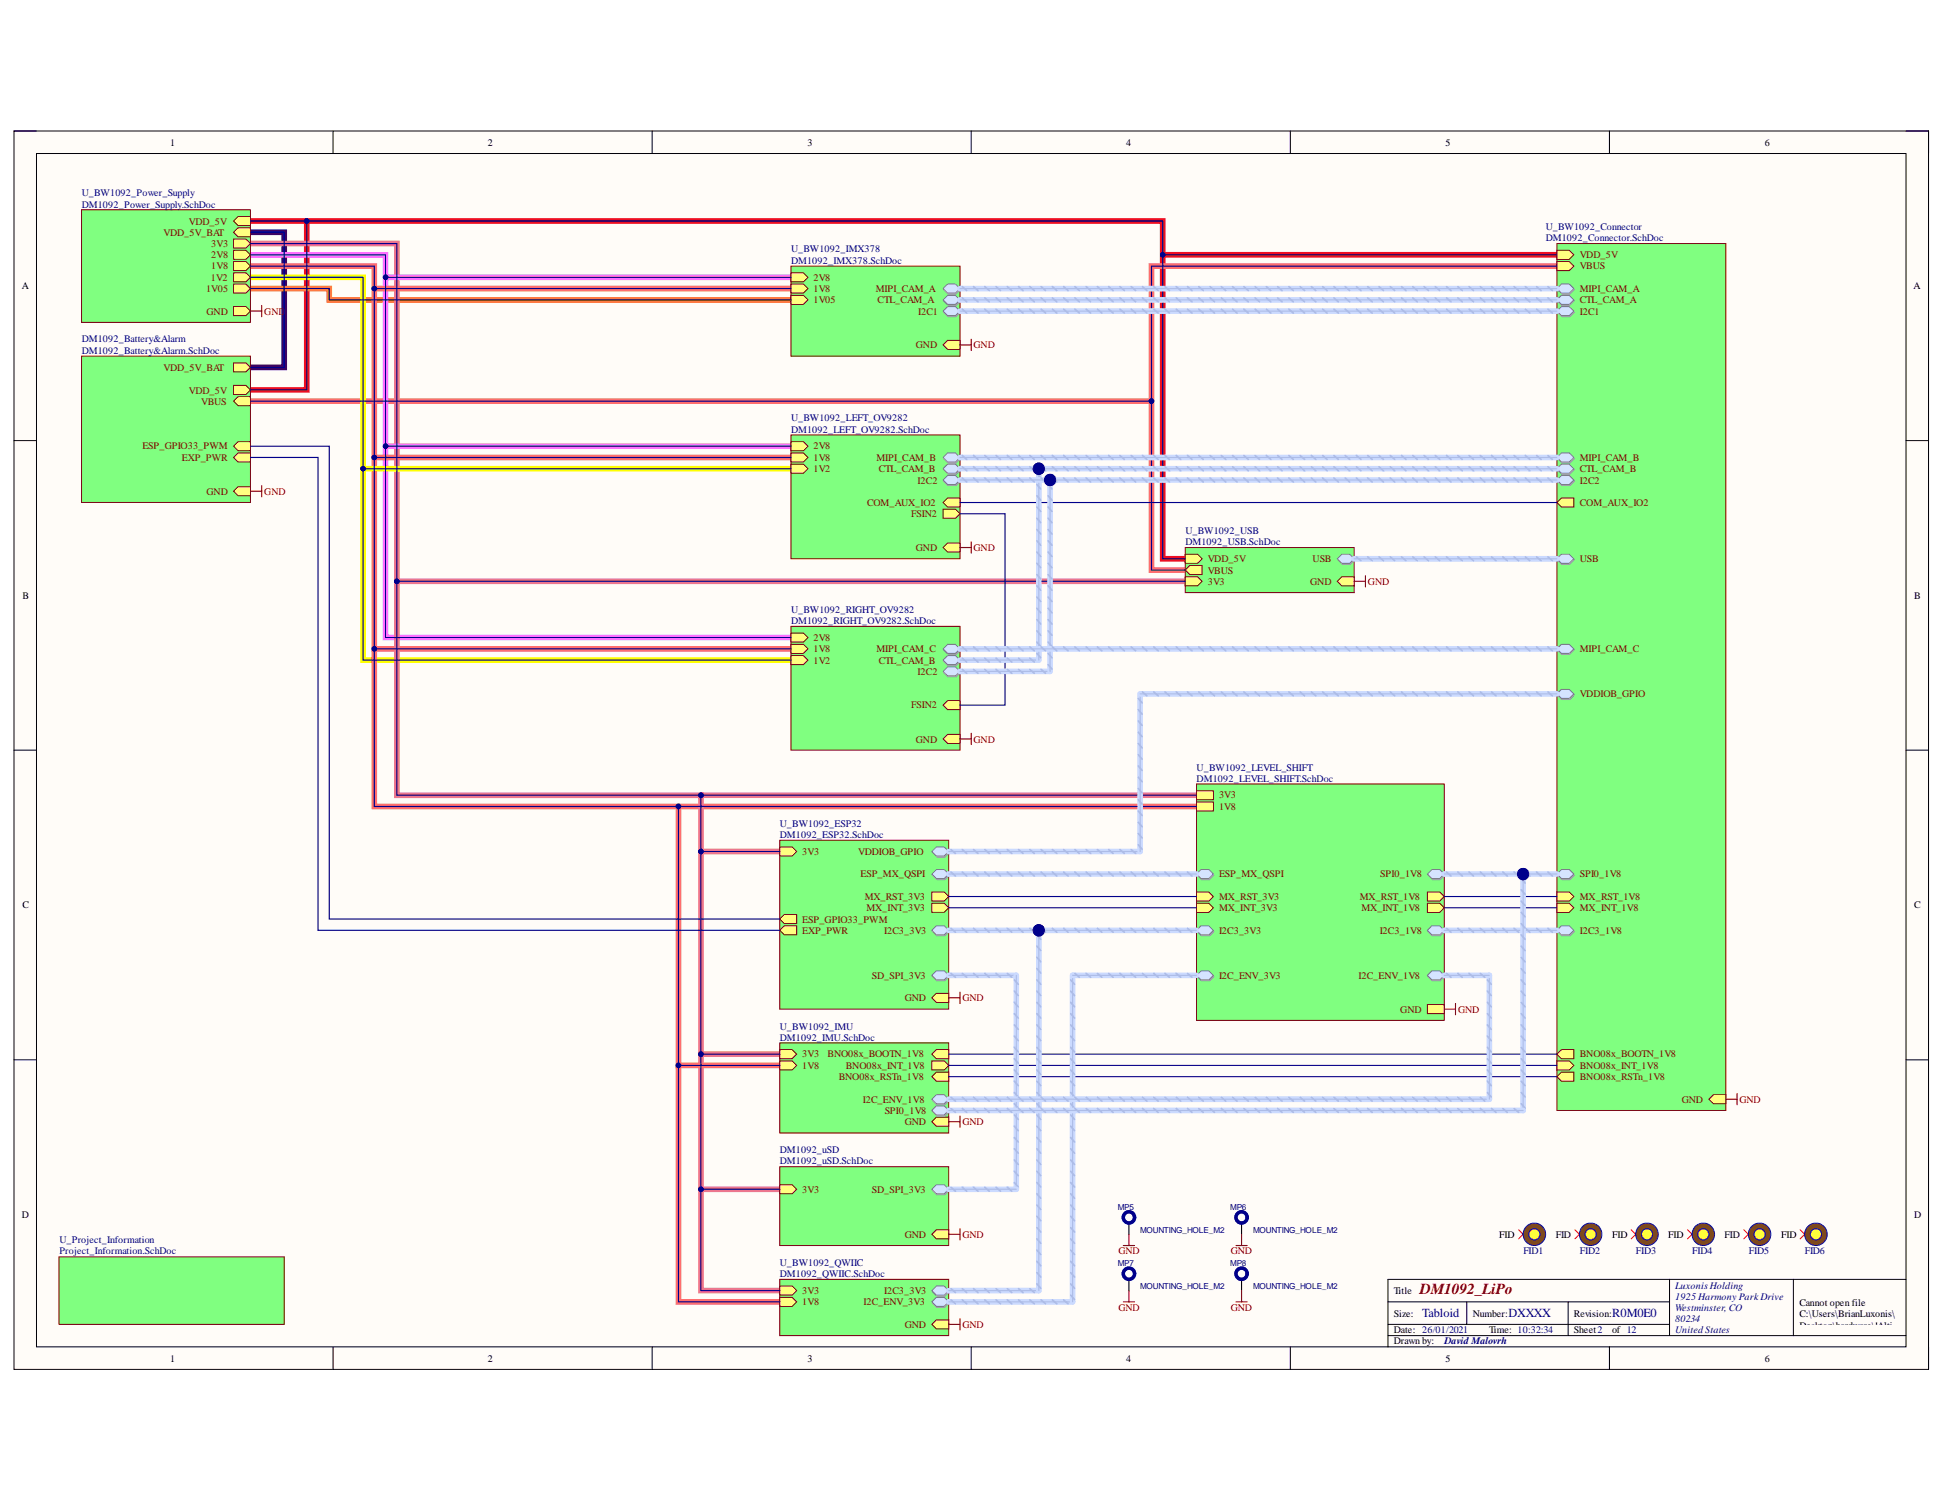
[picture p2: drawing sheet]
<svg xmlns="http://www.w3.org/2000/svg" width="279mm" height="216mm" viewBox="0 0 279 216" stroke-linecap="round" stroke-linejoin="round" font-family="sans-serif">
<defs><g id="words">
<text font-size="2.2" fill="#800000" x="204.1" y="186">DM1092_LiPo</text>
<g font-size="1.8" fill="#000080">
<text x="204.4" y="189.4">Tabloid</text>
<text x="216.8" y="189.4">DXXXX</text>
<text x="231.7" y="189.4">R0M0E0</text>
</g>
<g font-size="1.4">
<text x="24.4" y="21">1</text>
<text x="70.1" y="21">2</text>
<text x="116.1" y="21">3</text>
<text x="161.8" y="21">4</text>
<text x="207.8" y="21">5</text>
<text x="253.6" y="21">6</text>
<text x="3.1" y="41.6">A</text>
<text x="275" y="41.6">A</text>
<text x="3.2" y="86.1">B</text>
<text x="275.1" y="86.1">B</text>
<text x="3.2" y="130.6">C</text>
<text x="275.1" y="130.6">C</text>
<text x="3.1" y="175.1">D</text>
<text x="215.5" y="177.9">FID</text>
<text x="223.6" y="177.9">FID</text>
<text x="231.7" y="177.9">FID</text>
<text x="239.8" y="177.9">FID</text>
<text x="247.9" y="177.9">FID</text>
<text x="256" y="177.9">FID</text>
<text x="275.1" y="175.1">D</text>
<text x="200.3" y="186">Title</text>
<text x="200.3" y="189.3">Size:</text>
<text x="200.3" y="191.6">Date: 26/01/2021</text>
<text x="211.7" y="189.3">Number:</text>
<text x="214" y="191.6">Time: 10:32:34</text>
<text x="226.2" y="189.3">Revision:</text>
<text x="226.2" y="191.6">Sheet2</text>
<text x="231.7" y="191.6">of 12</text>
<text x="258.6" y="187.8">Cannot open file</text>
<text x="258.6" y="189.4">C:\Users\BrianLuxonis\</text>
<text x="258.6" y="191">Desktop\hardware\!Alti</text>
<text x="24.4" y="195.7">1</text>
<text x="70.1" y="195.7">2</text>
<text x="116.1" y="195.7">3</text>
<text x="161.8" y="195.7">4</text>
<text x="200.3" y="193.3">Drawn by:</text>
<text x="207.8" y="195.7">5</text>
<text x="253.6" y="195.7">6</text>
<text x="258.6" y="192.6">um_Shared\Templates\L</text>
<text x="258.6" y="194.2">uxonis_Logo.png</text>
</g>
<g font-size="1.4" fill="#000080">
<text x="11.8" y="28.2">U_BW1092_Power_Supply</text>
<text x="11.8" y="29.8">DM1092_Power_Supply.SchDoc</text>
<text x="222.2" y="33.1">U_BW1092_Connector</text>
<text x="222.2" y="34.7">DM1092_Connector.SchDoc</text>
<text x="113.7" y="36.3">U_BW1092_IMX378</text>
<text x="113.7" y="38">DM1092_IMX378.SchDoc</text>
<text x="11.8" y="49.2">DM1092_Battery&amp;Alarm</text>
<text x="11.8" y="50.9">DM1092_Battery&amp;Alarm.SchDoc</text>
<text x="113.7" y="60.5">U_BW1092_LEFT_OV9282</text>
<text x="113.7" y="62.2">DM1092_LEFT_OV9282.SchDoc</text>
<text x="170.4" y="76.8">U_BW1092_USB</text>
<text x="170.4" y="78.4">DM1092_USB.SchDoc</text>
<text x="113.7" y="88.1">U_BW1092_RIGHT_OV9282</text>
<text x="113.7" y="89.7">DM1092_RIGHT_OV9282.SchDoc</text>
<text x="172" y="110.8">U_BW1092_LEVEL_SHIFT</text>
<text x="172" y="112.4">DM1092_LEVEL_SHIFT.SchDoc</text>
<text x="112.1" y="118.8">U_BW1092_ESP32</text>
<text x="112.1" y="120.4">DM1092_ESP32.SchDoc</text>
<text x="112.1" y="148">U_BW1092_IMU</text>
<text x="112.1" y="149.6">DM1092_IMU.SchDoc</text>
<text x="112.1" y="165.8">DM1092_uSD</text>
<text x="112.1" y="167.4">DM1092_uSD.SchDoc</text>
<text x="8.5" y="178.7">U_Project_Information</text>
<text x="8.5" y="180.3">Project_Information.SchDoc</text>
<text x="112.1" y="181.9">U_BW1092_QWIIC</text>
<text x="112.1" y="183.6">DM1092_QWIIC.SchDoc</text>
<text x="218.9" y="180.3">FID1</text>
<text x="227.1" y="180.3">FID2</text>
<text x="235.1" y="180.3">FID3</text>
<text x="240.8" y="185.2">Luxonis Holding</text>
<text x="243.2" y="180.3">FID4</text>
<text x="251.3" y="180.3">FID5</text>
<text x="259.4" y="180.3">FID6</text>
<text x="240.8" y="186.8">1925 Harmony Park Drive</text>
<text x="240.8" y="188.4">Westminster, CO</text>
<text x="240.8" y="190">80234</text>
<text x="240.8" y="191.6">United States</text>
<text x="207.6" y="193.3">David Malovrh</text>
</g>
<g font-size="1.4" fill="#800000">
<text x="23.5" y="33.9">VDD_5V_BAT</text>
<text x="27.2" y="32.3">VDD_5V</text>
<text x="30.4" y="35.5">3V3</text>
<text x="29.6" y="41.9">1V05</text>
<text x="30.3" y="40.3">1V2</text>
<text x="30.4" y="37.1">2V8</text>
<text x="30.4" y="38.7">1V8</text>
<text x="116.9" y="40.3">2V8</text>
<text x="116.9" y="41.9">1V8</text>
<text x="125.9" y="41.9">MIPI_CAM_A</text>
<text x="227.1" y="41.9">MIPI_CAM_A</text>
<text x="227.1" y="37.1">VDD_5V</text>
<text x="227.1" y="38.7">VBUS</text>
<text x="29.7" y="45.2">GND</text>
<text x="38" y="45.2">GND</text>
<text x="116.9" y="43.5">1V05</text>
<text x="126.1" y="43.5">CTL_CAM_A</text>
<text x="132" y="45.2">I2C1</text>
<text x="227.1" y="45.2">I2C1</text>
<text x="227.1" y="43.5">CTL_CAM_A</text>
<text x="23.5" y="53.3">VDD_5V_BAT</text>
<text x="131.6" y="50.1">GND</text>
<text x="139.9" y="50.1">GND</text>
<text x="27.2" y="56.6">VDD_5V</text>
<text x="28.9" y="58.2">VBUS</text>
<text x="20.5" y="64.6">ESP_GPIO33_PWM</text>
<text x="116.9" y="64.6">2V8</text>
<text x="26.1" y="66.2">EXP_PWR</text>
<text x="29.7" y="71.1">GND</text>
<text x="38" y="71.1">GND</text>
<text x="116.9" y="67.8">1V2</text>
<text x="116.9" y="66.2">1V8</text>
<text x="126" y="66.2">MIPI_CAM_B</text>
<text x="126.3" y="67.8">CTL_CAM_B</text>
<text x="131.9" y="69.5">I2C2</text>
<text x="227.1" y="66.2">MIPI_CAM_B</text>
<text x="227.1" y="69.5">I2C2</text>
<text x="227.1" y="67.8">CTL_CAM_B</text>
<text x="124.6" y="72.7">COM_AUX_IO2</text>
<text x="131" y="74.3">FSIN2</text>
<text x="227.1" y="72.7">COM_AUX_IO2</text>
<text x="131.6" y="79.2">GND</text>
<text x="139.9" y="79.2">GND</text>
<text x="173.6" y="82.5">VBUS</text>
<text x="173.6" y="80.8">VDD_5V</text>
<text x="188.7" y="80.8">USB</text>
<text x="227.1" y="80.8">USB</text>
<text x="173.6" y="84.1">3V3</text>
<text x="188.3" y="84.1">GND</text>
<text x="196.6" y="84.1">GND</text>
<text x="116.9" y="95.4">1V2</text>
<text x="116.9" y="92.2">2V8</text>
<text x="116.9" y="93.8">1V8</text>
<text x="126" y="93.8">MIPI_CAM_C</text>
<text x="126.3" y="95.4">CTL_CAM_B</text>
<text x="227.1" y="93.8">MIPI_CAM_C</text>
<text x="131" y="101.8">FSIN2</text>
<text x="131.9" y="97">I2C2</text>
<text x="227.1" y="100.2">VDDIOB_GPIO</text>
<text x="131.6" y="106.7">GND</text>
<text x="139.9" y="106.7">GND</text>
<text x="175.2" y="114.8">3V3</text>
<text x="175.2" y="116.5">1V8</text>
<text x="115.3" y="122.9">3V3</text>
<text x="123.3" y="122.9">VDDIOB_GPIO</text>
<text x="123.7" y="126.1">ESP_MX_QSPI</text>
<text x="124.3" y="129.4">MX_RST_3V3</text>
<text x="124.5" y="131">MX_INT_3V3</text>
<text x="175.2" y="131">MX_INT_3V3</text>
<text x="175.2" y="129.4">MX_RST_3V3</text>
<text x="175.2" y="126.1">ESP_MX_QSPI</text>
<text x="195.4" y="129.4">MX_RST_1V8</text>
<text x="195.7" y="131">MX_INT_1V8</text>
<text x="198.4" y="126.1">SPI0_1V8</text>
<text x="227.1" y="126.1">SPI0_1V8</text>
<text x="227.1" y="131">MX_INT_1V8</text>
<text x="227.1" y="129.4">MX_RST_1V8</text>
<text x="115.3" y="132.6">ESP_GPIO33_PWM</text>
<text x="115.3" y="134.2">EXP_PWR</text>
<text x="127.1" y="134.2">I2C3_3V3</text>
<text x="175.2" y="134.2">I2C3_3V3</text>
<text x="198.3" y="134.2">I2C3_1V8</text>
<text x="227.1" y="134.2">I2C3_1V8</text>
<text x="125.3" y="140.7">SD_SPI_3V3</text>
<text x="130" y="143.9">GND</text>
<text x="138.3" y="143.9">GND</text>
<text x="175.2" y="140.7">I2C_ENV_3V3</text>
<text x="195.3" y="140.7">I2C_ENV_1V8</text>
<text x="201.3" y="145.6">GND</text>
<text x="209.6" y="145.6">GND</text>
<text x="115.3" y="152">3V3</text>
<text x="115.3" y="153.7">1V8</text>
<text x="118.9" y="152">BNO08x_BOOTN_1V8</text>
<text x="120.6" y="155.3">BNO08x_RSTn_1V8</text>
<text x="121.6" y="153.7">BNO08x_INT_1V8</text>
<text x="227.1" y="153.7">BNO08x_INT_1V8</text>
<text x="227.1" y="155.3">BNO08x_RSTn_1V8</text>
<text x="227.1" y="152">BNO08x_BOOTN_1V8</text>
<text x="124" y="158.5">I2C_ENV_1V8</text>
<text x="127.2" y="160.1">SPI0_1V8</text>
<text x="130" y="161.7">GND</text>
<text x="138.3" y="161.7">GND</text>
<text x="241.7" y="158.5">GND</text>
<text x="250" y="158.5">GND</text>
<text x="115.3" y="171.4">3V3</text>
<text x="125.3" y="171.4">SD_SPI_3V3</text>
<text x="130" y="177.9">GND</text>
<text x="138.3" y="177.9">GND</text>
<text x="115.3" y="186">3V3</text>
<text x="127.1" y="186">I2C3_3V3</text>
<text x="160.7" y="180.3">GND</text>
<text x="176.9" y="180.3">GND</text>
<text x="115.3" y="187.6">1V8</text>
<text x="124.1" y="187.6">I2C_ENV_3V3</text>
<text x="130" y="190.9">GND</text>
<text x="138.3" y="190.9">GND</text>
<text x="160.7" y="188.4">GND</text>
<text x="176.9" y="188.4">GND</text>
</g>
<g font-size="1.2" fill="#000080">
<text x="160.7" y="174">MP5</text>
<text x="176.8" y="174">MP6</text>
<text x="163.9" y="177.2">MOUNTING_HOLE_M2</text>
<text x="180.1" y="177.2">MOUNTING_HOLE_M2</text>
<text x="160.7" y="182">MP7</text>
<text x="163.9" y="185.3">MOUNTING_HOLE_M2</text>
<text x="176.8" y="182">MP8</text>
<text x="180.1" y="185.3">MOUNTING_HOLE_M2</text>
</g>
</g></defs>
<path d="M2 18.8h275.2v178h-275.2z" fill-rule="evenodd" fill="#fffcf8"/>
<path d="M2 18.8h275.2v178h-275.2z" fill="none" stroke="#000" stroke-width=".14"/>
<path d="M5.2 22.1h268.7v171.5h-268.7z" fill-rule="evenodd" fill="#fffcf8"/>
<g fill="none" stroke="#000" stroke-width=".14">
<path d="M2 18.8h3.2M47.9 18.8v3.3M93.7 18.8v3.3M139.6 18.8v3.3M185.5 18.8v3.3M231.3 18.8v3.3M273.9 18.8h3.3v3.3M5.2 22.1h268.7v171.5h-268.7zM2 63.3h3.2M273.9 63.3h3.3M2 107.8h3.2M273.9 107.8h3.3"/>
<path d="M2 152.3h3.2M273.9 152.3h3.3M47.9 193.6v3.2M93.7 193.6v3.2M139.6 193.6v3.2M185.5 193.6v3.2M199.5 187.1h40.5M199.5 192h74.4M199.5 190.4h40.5M210.8 187.1v3.3M225.4 187.1v4.9M231.3 193.6v3.2"/>
<path d="M240 183.9v8.1M257.8 183.9v8.1M273.9 183.9h-74.4v9.7M277.2 193.6v3.2"/>
</g>
<path d="M36 38.2h17.8v55.1h59.9M223.8 38.3h-58.3v43.6h4.9M36 57.7h129.5M53.8 41.5h59.9M53.8 65.8h59.9M53.8 93.3v22.6h118.2M97.5 115.9v37.2h14.6M97.5 153.1v34h14.6" fill="none" stroke="#ff6e6e" stroke-width=".81"/>
<path d="M36 31.8h131.1v48.5h3.2M44.1 31.8v24.2h-8.1M167.1 36.6h56.7" fill="none" stroke="#ee0e22" stroke-width=".81"/>
<path d="M36 33.4h4.9v19.4h-4.9" fill="none" stroke="#20005f" stroke-width=".81"/>
<path d="M36 41.5h11.3v1.6h66.4" fill="none" stroke="#fd8300" stroke-width=".81"/>
<path d="M36 39.9h16.2v55h61.5M52.2 67.4h61.5" fill="none" stroke="#ff0" stroke-width=".81"/>
<path d="M36 36.6h19.4v55h58.3M55.4 39.9h58.3M55.4 64.1h58.3" fill="none" stroke="#ff6eff" stroke-width=".81"/>
<path d="M36 35h21v48.6h113.3M57 83.6v30.7h43.7v71.2h11.4M100.7 114.3h71.3M100.7 122.4h11.4M100.7 151.5h11.4M100.7 170.9h11.4" fill="none" stroke="#ec768e" stroke-width=".81"/>
<path d="M218.3 176.8l1.3 1.3M219.6 176.8l-1.3 1.3M226.4 176.8l1.2 1.3M227.6 176.8l-1.2 1.3M234.4 176.8l1.3 1.3M235.7 176.8l-1.3 1.3M242.5 176.8l1.3 1.3M243.8 176.8l-1.3 1.3M250.6 176.8l1.3 1.3M251.9 176.8l-1.3 1.3M258.7 176.8l1.3 1.3M260 176.8l-1.3 1.3" fill="none" stroke="#f00" stroke-width=".14"/>
<path d="M162.3 175.8v1.6M178.4 175.8v1.6M162.3 183.9v1.6M178.4 183.9v1.6" fill="none" stroke="#000" stroke-width=".16"/>
<g fill="none" stroke="#00f" stroke-width=".49">
<circle cx="162.3" cy="175" r=".81"/>
<circle cx="178.4" cy="175" r=".81"/>
<circle cx="162.3" cy="183.1" r=".81"/>
<circle cx="178.4" cy="183.1" r=".81"/>
</g>
<path d="M11.7 30.2h24.3v16.1h-24.3z" fill-rule="evenodd" fill="#80ff80"/>
<path d="M11.7 30.2h24.3v16.1h-24.3z" fill="none" stroke="#800000" stroke-width=".14"/>
<path d="M33.6 39.2h1.7l.7 .7-.7 .6h-1.7z" fill-rule="evenodd" fill="#ffff80"/>
<path d="M33.6 39.2h1.7l.7 .7-.7 .6h-1.7z" fill="none" stroke="#800000" stroke-width=".14"/>
<path d="M33.6 36h1.7l.7 .6-.7 .7h-1.7z" fill-rule="evenodd" fill="#ffff80"/>
<path d="M33.6 36h1.7l.7 .6-.7 .7h-1.7z" fill="none" stroke="#800000" stroke-width=".14"/>
<path d="M33.6 44.1h1.7l.7 .6-.7 .7h-1.7z" fill-rule="evenodd" fill="#ffff80"/>
<path d="M33.6 44.1h1.7l.7 .6-.7 .7h-1.7z" fill="none" stroke="#800000" stroke-width=".14"/>
<path d="M33.6 37.6h1.7l.7 .6-.7 .7h-1.7z" fill-rule="evenodd" fill="#ffff80"/>
<path d="M33.6 37.6h1.7l.7 .6-.7 .7h-1.7z" fill="none" stroke="#800000" stroke-width=".14"/>
<path d="M33.6 31.8l.6-.7h1.8v1.3h-1.8z" fill-rule="evenodd" fill="#ffff80"/>
<path d="M33.6 31.8l.6-.7h1.8v1.3h-1.8z" fill="none" stroke="#800000" stroke-width=".14"/>
<path d="M33.6 34.4h1.7l.7 .6-.7 .7h-1.7z" fill-rule="evenodd" fill="#ffff80"/>
<path d="M33.6 34.4h1.7l.7 .6-.7 .7h-1.7z" fill="none" stroke="#800000" stroke-width=".14"/>
<path d="M33.6 40.8h1.7l.7 .7-.7 .6h-1.7z" fill-rule="evenodd" fill="#ffff80"/>
<path d="M33.6 40.8h1.7l.7 .7-.7 .6h-1.7z" fill="none" stroke="#800000" stroke-width=".14"/>
<path d="M33.6 33.4l.6-.7h1.8v1.3h-1.8z" fill-rule="evenodd" fill="#ffff80"/>
<path d="M33.6 33.4l.6-.7h1.8v1.3h-1.8z" fill="none" stroke="#800000" stroke-width=".14"/>
<path d="M223.8 35h24.2v124.6h-24.2z" fill-rule="evenodd" fill="#80ff80"/>
<path d="M223.8 35h24.2v124.6h-24.2z" fill="none" stroke="#800000" stroke-width=".14"/>
<path d="M223.8 65.9l.7-.6h1.1l.7 .6-.7 .7h-1.1z" fill-rule="evenodd" fill="#bac0ca"/>
<path d="M223.8 65.9l.7-.6h1.1l.7 .6-.7 .7h-1.1z" fill="none" stroke="#a6acb6" stroke-width=".14"/>
<path d="M224.4 65.1h1.1l.7 .7-.7 .6h-1.1l-.6-.6z" fill-rule="evenodd" fill="#d5e4ff"/>
<path d="M224.4 65.1h1.1l.7 .7-.7 .6h-1.1l-.6-.6z" fill="none" stroke="#71809b" stroke-width=".14"/>
<path d="M223.8 41.6l.7-.6h1.1l.7 .6-.7 .7h-1.1z" fill-rule="evenodd" fill="#bac0ca"/>
<path d="M223.8 41.6l.7-.6h1.1l.7 .6-.7 .7h-1.1z" fill="none" stroke="#a6acb6" stroke-width=".14"/>
<path d="M224.4 40.8h1.1l.7 .7-.7 .6h-1.1l-.6-.6z" fill-rule="evenodd" fill="#d5e4ff"/>
<path d="M224.4 40.8h1.1l.7 .7-.7 .6h-1.1l-.6-.6z" fill="none" stroke="#71809b" stroke-width=".14"/>
<path d="M223.8 93.4l.7-.6h1.1l.7 .6-.7 .7h-1.1z" fill-rule="evenodd" fill="#bac0ca"/>
<path d="M223.8 93.4l.7-.6h1.1l.7 .6-.7 .7h-1.1z" fill="none" stroke="#a6acb6" stroke-width=".14"/>
<path d="M223.8 93.3l.6-.7h1.1l.7 .7-.7 .6h-1.1z" fill-rule="evenodd" fill="#d5e4ff"/>
<path d="M223.8 93.3l.6-.7h1.1l.7 .7-.7 .6h-1.1z" fill="none" stroke="#71809b" stroke-width=".14"/>
<path d="M223.8 69.2l.7-.7h1.1l.7 .7-.7 .6h-1.1z" fill-rule="evenodd" fill="#bac0ca"/>
<path d="M223.8 69.2l.7-.7h1.1l.7 .7-.7 .6h-1.1z" fill="none" stroke="#a6acb6" stroke-width=".14"/>
<path d="M223.8 69l.6-.6h1.1l.7 .6-.7 .6h-1.1z" fill-rule="evenodd" fill="#d5e4ff"/>
<path d="M223.8 69l.6-.6h1.1l.7 .6-.7 .6h-1.1z" fill="none" stroke="#71809b" stroke-width=".14"/>
<path d="M223.8 44.9l.7-.7h1.1l.7 .7-.7 .6h-1.1z" fill-rule="evenodd" fill="#bac0ca"/>
<path d="M223.8 44.9l.7-.7h1.1l.7 .7-.7 .6h-1.1z" fill="none" stroke="#a6acb6" stroke-width=".14"/>
<path d="M223.8 44.7l.6-.6h1.1l.7 .6-.7 .7h-1.1z" fill-rule="evenodd" fill="#d5e4ff"/>
<path d="M223.8 44.7l.6-.6h1.1l.7 .6-.7 .7h-1.1z" fill="none" stroke="#71809b" stroke-width=".14"/>
<path d="M223.8 43.3l.7-.7h1.1l.7 .7-.7 .6h-1.1z" fill-rule="evenodd" fill="#bac0ca"/>
<path d="M223.8 43.3l.7-.7h1.1l.7 .7-.7 .6h-1.1z" fill="none" stroke="#a6acb6" stroke-width=".14"/>
<path d="M223.8 43.1l.6-.6h1.1l.7 .6-.7 .7h-1.1z" fill-rule="evenodd" fill="#d5e4ff"/>
<path d="M223.8 43.1l.6-.6h1.1l.7 .6-.7 .7h-1.1z" fill="none" stroke="#71809b" stroke-width=".14"/>
<path d="M223.8 67.5l.7-.6h1.1l.7 .6-.7 .7h-1.1z" fill-rule="evenodd" fill="#bac0ca"/>
<path d="M223.8 67.5l.7-.6h1.1l.7 .6-.7 .7h-1.1z" fill="none" stroke="#a6acb6" stroke-width=".14"/>
<path d="M223.8 67.4l.6-.7h1.1l.7 .7-.7 .6h-1.1z" fill-rule="evenodd" fill="#d5e4ff"/>
<path d="M223.8 67.4l.6-.7h1.1l.7 .7-.7 .6h-1.1z" fill="none" stroke="#71809b" stroke-width=".14"/>
<path d="M223.8 36h1.7l.7 .6-.7 .7h-1.7z" fill-rule="evenodd" fill="#ffff80"/>
<path d="M223.8 36h1.7l.7 .6-.7 .7h-1.7z" fill="none" stroke="#800000" stroke-width=".14"/>
<path d="M245.6 158l.7-.6h1.7v1.3h-1.7z" fill-rule="evenodd" fill="#ffff80"/>
<path d="M245.6 158l.7-.6h1.7v1.3h-1.7z" fill="none" stroke="#800000" stroke-width=".14"/>
<path d="M223.8 37.6h1.7l.7 .7-.7 .6h-1.7z" fill-rule="evenodd" fill="#ffff80"/>
<path d="M223.8 37.6h1.7l.7 .7-.7 .6h-1.7z" fill="none" stroke="#800000" stroke-width=".14"/>
<path d="M224.5 79.8h1.1l.7 .7-.7 .6h-1.1l-.7-.6z" fill-rule="evenodd" fill="#bac0ca"/>
<path d="M224.5 79.8h1.1l.7 .7-.7 .6h-1.1l-.7-.6z" fill="none" stroke="#a6acb6" stroke-width=".14"/>
<path d="M223.8 80.3l.6-.6h1.1l.7 .6-.7 .7h-1.1z" fill-rule="evenodd" fill="#d5e4ff"/>
<path d="M223.8 80.3l.6-.6h1.1l.7 .6-.7 .7h-1.1z" fill="none" stroke="#71809b" stroke-width=".14"/>
<path d="M223.8 72.2l.6-.6h1.8v1.3h-1.8z" fill-rule="evenodd" fill="#ffff80"/>
<path d="M223.8 72.2l.6-.6h1.8v1.3h-1.8z" fill="none" stroke="#800000" stroke-width=".14"/>
<path d="M223.8 152.5h1.7l.7 .6-.7 .7h-1.7z" fill-rule="evenodd" fill="#ffff80"/>
<path d="M223.8 152.5h1.7l.7 .6-.7 .7h-1.7z" fill="none" stroke="#800000" stroke-width=".14"/>
<path d="M223.8 154.8l.6-.7h1.8v1.3h-1.8z" fill-rule="evenodd" fill="#ffff80"/>
<path d="M223.8 154.8l.6-.7h1.8v1.3h-1.8z" fill="none" stroke="#800000" stroke-width=".14"/>
<path d="M223.8 151.5l.6-.6h1.8v1.3h-1.8z" fill-rule="evenodd" fill="#ffff80"/>
<path d="M223.8 151.5l.6-.6h1.8v1.3h-1.8z" fill="none" stroke="#800000" stroke-width=".14"/>
<path d="M224.5 125.1h1.1l.7 .7-.7 .6h-1.1l-.7-.6z" fill-rule="evenodd" fill="#bac0ca"/>
<path d="M224.5 125.1h1.1l.7 .7-.7 .6h-1.1l-.7-.6z" fill="none" stroke="#a6acb6" stroke-width=".14"/>
<path d="M223.8 125.6l.6-.6h1.1l.7 .6-.7 .7h-1.1z" fill-rule="evenodd" fill="#d5e4ff"/>
<path d="M223.8 125.6l.6-.6h1.1l.7 .6-.7 .7h-1.1z" fill="none" stroke="#71809b" stroke-width=".14"/>
<path d="M223.8 133.9l.7-.7h1.1l.7 .7-.7 .6h-1.1z" fill-rule="evenodd" fill="#bac0ca"/>
<path d="M223.8 133.9l.7-.7h1.1l.7 .7-.7 .6h-1.1z" fill="none" stroke="#a6acb6" stroke-width=".14"/>
<path d="M224.4 133.1h1.1l.7 .6-.7 .7h-1.1l-.6-.7z" fill-rule="evenodd" fill="#d5e4ff"/>
<path d="M224.4 133.1h1.1l.7 .6-.7 .7h-1.1l-.6-.7z" fill="none" stroke="#71809b" stroke-width=".14"/>
<path d="M223.8 129.8h1.7l.7 .7-.7 .6h-1.7z" fill-rule="evenodd" fill="#ffff80"/>
<path d="M223.8 129.8h1.7l.7 .7-.7 .6h-1.7z" fill="none" stroke="#800000" stroke-width=".14"/>
<path d="M223.8 128.2h1.7l.7 .7-.7 .6h-1.7z" fill-rule="evenodd" fill="#ffff80"/>
<path d="M223.8 128.2h1.7l.7 .7-.7 .6h-1.7z" fill="none" stroke="#800000" stroke-width=".14"/>
<path d="M223.8 99.9l.7-.6h1.1l.7 .6-.7 .7h-1.1z" fill-rule="evenodd" fill="#bac0ca"/>
<path d="M223.8 99.9l.7-.6h1.1l.7 .6-.7 .7h-1.1z" fill="none" stroke="#a6acb6" stroke-width=".14"/>
<path d="M223.8 99.7l.6-.6h1.1l.7 .6-.7 .7h-1.1z" fill-rule="evenodd" fill="#d5e4ff"/>
<path d="M223.8 99.7l.6-.6h1.1l.7 .6-.7 .7h-1.1z" fill="none" stroke="#71809b" stroke-width=".14"/>
<path d="M113.7 38.2h24.3v13h-24.3z" fill-rule="evenodd" fill="#80ff80"/>
<path d="M113.7 38.2h24.3v13h-24.3z" fill="none" stroke="#800000" stroke-width=".14"/>
<path d="M113.7 39.2h1.8l.6 .7-.6 .6h-1.8z" fill-rule="evenodd" fill="#ffff80"/>
<path d="M113.7 39.2h1.8l.6 .7-.6 .6h-1.8z" fill="none" stroke="#800000" stroke-width=".14"/>
<path d="M113.7 42.5h1.8l.6 .6-.6 .7h-1.8z" fill-rule="evenodd" fill="#ffff80"/>
<path d="M113.7 42.5h1.8l.6 .6-.6 .7h-1.8z" fill="none" stroke="#800000" stroke-width=".14"/>
<path d="M135.6 44.9l.7-.7h1.1l.7 .7-.7 .6h-1.1z" fill-rule="evenodd" fill="#bac0ca"/>
<path d="M135.6 44.9l.7-.7h1.1l.7 .7-.7 .6h-1.1z" fill="none" stroke="#a6acb6" stroke-width=".14"/>
<path d="M135.5 44.7l.7-.6h1.1l.7 .6-.7 .7h-1.1z" fill-rule="evenodd" fill="#d5e4ff"/>
<path d="M135.5 44.7l.7-.6h1.1l.7 .6-.7 .7h-1.1z" fill="none" stroke="#71809b" stroke-width=".14"/>
<path d="M135.6 41.6l.7-.6h1.1l.7 .6-.7 .7h-1.1z" fill-rule="evenodd" fill="#bac0ca"/>
<path d="M135.6 41.6l.7-.6h1.1l.7 .6-.7 .7h-1.1z" fill="none" stroke="#a6acb6" stroke-width=".14"/>
<path d="M135.5 41.5l.7-.7h1.1l.7 .7-.7 .6h-1.1z" fill-rule="evenodd" fill="#d5e4ff"/>
<path d="M135.5 41.5l.7-.7h1.1l.7 .7-.7 .6h-1.1z" fill="none" stroke="#71809b" stroke-width=".14"/>
<path d="M135.6 43.3l.7-.7h1.1l.7 .7-.7 .6h-1.1z" fill-rule="evenodd" fill="#bac0ca"/>
<path d="M135.6 43.3l.7-.7h1.1l.7 .7-.7 .6h-1.1z" fill="none" stroke="#a6acb6" stroke-width=".14"/>
<path d="M135.5 43.1l.7-.6h1.1l.7 .6-.7 .7h-1.1z" fill-rule="evenodd" fill="#d5e4ff"/>
<path d="M135.5 43.1l.7-.6h1.1l.7 .6-.7 .7h-1.1z" fill="none" stroke="#71809b" stroke-width=".14"/>
<path d="M135.5 49.6l.7-.7h1.8v1.3h-1.8z" fill-rule="evenodd" fill="#ffff80"/>
<path d="M135.5 49.6l.7-.7h1.8v1.3h-1.8z" fill="none" stroke="#800000" stroke-width=".14"/>
<path d="M113.7 40.8h1.8l.6 .7-.6 .6h-1.8z" fill-rule="evenodd" fill="#ffff80"/>
<path d="M113.7 40.8h1.8l.6 .7-.6 .6h-1.8z" fill="none" stroke="#800000" stroke-width=".14"/>
<path d="M113.7 90h24.3v17.8h-24.3z" fill-rule="evenodd" fill="#80ff80"/>
<path d="M113.7 90h24.3v17.8h-24.3z" fill="none" stroke="#800000" stroke-width=".14"/>
<path d="M135.6 93.4l.7-.6h1.1l.7 .6-.7 .7h-1.1z" fill-rule="evenodd" fill="#bac0ca"/>
<path d="M135.6 93.4l.7-.6h1.1l.7 .6-.7 .7h-1.1z" fill="none" stroke="#a6acb6" stroke-width=".14"/>
<path d="M135.5 93.3l.7-.7h1.1l.7 .7-.7 .6h-1.1z" fill-rule="evenodd" fill="#d5e4ff"/>
<path d="M135.5 93.3l.7-.7h1.1l.7 .7-.7 .6h-1.1z" fill="none" stroke="#71809b" stroke-width=".14"/>
<path d="M135.6 96.7l.7-.7h1.1l.7 .7-.7 .6h-1.1z" fill-rule="evenodd" fill="#bac0ca"/>
<path d="M135.6 96.7l.7-.7h1.1l.7 .7-.7 .6h-1.1z" fill="none" stroke="#a6acb6" stroke-width=".14"/>
<path d="M135.5 96.5l.7-.6h1.1l.7 .6-.7 .7h-1.1z" fill-rule="evenodd" fill="#d5e4ff"/>
<path d="M135.5 96.5l.7-.6h1.1l.7 .6-.7 .7h-1.1z" fill="none" stroke="#71809b" stroke-width=".14"/>
<path d="M113.7 94.2h1.8l.6 .7-.6 .6h-1.8z" fill-rule="evenodd" fill="#ffff80"/>
<path d="M113.7 94.2h1.8l.6 .7-.6 .6h-1.8z" fill="none" stroke="#800000" stroke-width=".14"/>
<path d="M113.7 91h1.8l.6 .6-.6 .7h-1.8z" fill-rule="evenodd" fill="#ffff80"/>
<path d="M113.7 91h1.8l.6 .6-.6 .7h-1.8z" fill="none" stroke="#800000" stroke-width=".14"/>
<path d="M135.5 106.2l.7-.6h1.8v1.3h-1.8z" fill-rule="evenodd" fill="#ffff80"/>
<path d="M135.5 106.2l.7-.6h1.8v1.3h-1.8z" fill="none" stroke="#800000" stroke-width=".14"/>
<path d="M113.7 92.6h1.8l.6 .7-.6 .6h-1.8z" fill-rule="evenodd" fill="#ffff80"/>
<path d="M113.7 92.6h1.8l.6 .7-.6 .6h-1.8z" fill="none" stroke="#800000" stroke-width=".14"/>
<path d="M135.5 101.4l.7-.7h1.8v1.3h-1.8z" fill-rule="evenodd" fill="#ffff80"/>
<path d="M135.5 101.4l.7-.7h1.8v1.3h-1.8z" fill="none" stroke="#800000" stroke-width=".14"/>
<path d="M135.6 95l.7-.6h1.1l.7 .6-.7 .7h-1.1z" fill-rule="evenodd" fill="#bac0ca"/>
<path d="M135.6 95l.7-.6h1.1l.7 .6-.7 .7h-1.1z" fill="none" stroke="#a6acb6" stroke-width=".14"/>
<path d="M135.5 94.9l.7-.7h1.1l.7 .7-.7 .6h-1.1z" fill-rule="evenodd" fill="#d5e4ff"/>
<path d="M135.5 94.9l.7-.7h1.1l.7 .7-.7 .6h-1.1z" fill="none" stroke="#71809b" stroke-width=".14"/>
<path d="M113.7 62.5h24.3v17.8h-24.3z" fill-rule="evenodd" fill="#80ff80"/>
<path d="M113.7 62.5h24.3v17.8h-24.3z" fill="none" stroke="#800000" stroke-width=".14"/>
<path d="M135.6 69.2l.7-.7h1.1l.7 .7-.7 .6h-1.1z" fill-rule="evenodd" fill="#bac0ca"/>
<path d="M135.6 69.2l.7-.7h1.1l.7 .7-.7 .6h-1.1z" fill="none" stroke="#a6acb6" stroke-width=".14"/>
<path d="M135.5 69l.7-.7h1.1l.7 .7-.7 .6h-1.1z" fill-rule="evenodd" fill="#d5e4ff"/>
<path d="M135.5 69l.7-.7h1.1l.7 .7-.7 .6h-1.1z" fill="none" stroke="#71809b" stroke-width=".14"/>
<path d="M135.6 67.5l.7-.6h1.1l.7 .6-.7 .7h-1.1z" fill-rule="evenodd" fill="#bac0ca"/>
<path d="M135.6 67.5l.7-.6h1.1l.7 .6-.7 .7h-1.1z" fill="none" stroke="#a6acb6" stroke-width=".14"/>
<path d="M135.5 67.4l.7-.7h1.1l.7 .7-.7 .6h-1.1z" fill-rule="evenodd" fill="#d5e4ff"/>
<path d="M135.5 67.4l.7-.7h1.1l.7 .7-.7 .6h-1.1z" fill="none" stroke="#71809b" stroke-width=".14"/>
<path d="M135.6 65.9l.7-.6h1.1l.7 .6-.7 .7h-1.1z" fill-rule="evenodd" fill="#bac0ca"/>
<path d="M135.6 65.9l.7-.6h1.1l.7 .6-.7 .7h-1.1z" fill="none" stroke="#a6acb6" stroke-width=".14"/>
<path d="M135.5 65.8l.7-.7h1.1l.7 .7-.7 .6h-1.1z" fill-rule="evenodd" fill="#d5e4ff"/>
<path d="M135.5 65.8l.7-.7h1.1l.7 .7-.7 .6h-1.1z" fill="none" stroke="#71809b" stroke-width=".14"/>
<path d="M113.7 66.7h1.8l.6 .7-.6 .6h-1.8z" fill-rule="evenodd" fill="#ffff80"/>
<path d="M113.7 66.7h1.8l.6 .7-.6 .6h-1.8z" fill="none" stroke="#800000" stroke-width=".14"/>
<path d="M113.7 63.5h1.8l.6 .6-.6 .7h-1.8z" fill-rule="evenodd" fill="#ffff80"/>
<path d="M113.7 63.5h1.8l.6 .6-.6 .7h-1.8z" fill="none" stroke="#800000" stroke-width=".14"/>
<path d="M135.5 78.7l.7-.6h1.8v1.2h-1.8z" fill-rule="evenodd" fill="#ffff80"/>
<path d="M135.5 78.7l.7-.6h1.8v1.2h-1.8z" fill="none" stroke="#800000" stroke-width=".14"/>
<path d="M113.7 65.1h1.8l.6 .7-.6 .6h-1.8z" fill-rule="evenodd" fill="#ffff80"/>
<path d="M113.7 65.1h1.8l.6 .7-.6 .6h-1.8z" fill="none" stroke="#800000" stroke-width=".14"/>
<path d="M135.5 73.2h1.8l.7 .6-.7 .7h-1.8z" fill-rule="evenodd" fill="#ffff80"/>
<path d="M135.5 73.2h1.8l.7 .6-.7 .7h-1.8z" fill="none" stroke="#800000" stroke-width=".14"/>
<path d="M135.5 72.2l.7-.6h1.8v1.3h-1.8z" fill-rule="evenodd" fill="#ffff80"/>
<path d="M135.5 72.2l.7-.6h1.8v1.3h-1.8z" fill="none" stroke="#800000" stroke-width=".14"/>
<g fill="none" stroke="#800000" stroke-width=".16">
<path d="M36 44.7h1.6M37.6 43.9v1.6M138 49.6h1.6M139.6 48.8v1.6M138 78.7h1.6M139.6 77.9v1.6M138 106.2h1.6M139.6 105.4v1.6M248 158h1.7M249.7 157.2v1.6M161.4 179h1.7M162.3 177.4v1.6"/>
<path d="M177.6 179h1.7M178.4 177.4v1.6M161.4 187.1h1.7M162.3 185.5v1.6M177.6 187.1h1.7M178.4 185.5v1.6"/>
</g>
<path d="M170.4 78.7h24.2v6.5h-24.2z" fill-rule="evenodd" fill="#80ff80"/>
<path d="M170.4 78.7h24.2v6.5h-24.2z" fill="none" stroke="#800000" stroke-width=".14"/>
<path d="M192.9 79.8h1.2l.6 .7-.6 .6h-1.2l-.6-.6z" fill-rule="evenodd" fill="#bac0ca"/>
<path d="M192.9 79.8h1.2l.6 .7-.6 .6h-1.2l-.6-.6z" fill="none" stroke="#a6acb6" stroke-width=".14"/>
<path d="M192.2 80.3l.6-.6h1.2l.6 .6-.6 .7h-1.2z" fill-rule="evenodd" fill="#d5e4ff"/>
<path d="M192.2 80.3l.6-.6h1.2l.6 .6-.6 .7h-1.2z" fill="none" stroke="#71809b" stroke-width=".14"/>
<path d="M170.3 81.9l.7-.6h1.8v1.3h-1.8z" fill-rule="evenodd" fill="#ffff80"/>
<path d="M170.3 81.9l.7-.6h1.8v1.3h-1.8z" fill="none" stroke="#800000" stroke-width=".14"/>
<path d="M192.2 83.6l.6-.7h1.8v1.3h-1.8z" fill-rule="evenodd" fill="#ffff80"/>
<path d="M192.2 83.6l.6-.7h1.8v1.3h-1.8z" fill="none" stroke="#800000" stroke-width=".14"/>
<path d="M170.3 82.9h1.8l.7 .7-.7 .6h-1.8z" fill-rule="evenodd" fill="#ffff80"/>
<path d="M170.3 82.9h1.8l.7 .7-.7 .6h-1.8z" fill="none" stroke="#800000" stroke-width=".14"/>
<path d="M170.3 79.7h1.8l.7 .6-.7 .7h-1.8z" fill-rule="evenodd" fill="#ffff80"/>
<path d="M170.3 79.7h1.8l.7 .6-.7 .7h-1.8z" fill="none" stroke="#800000" stroke-width=".14"/>
<path d="M194.6 83.6h1.6M196.2 82.8v1.6" fill="none" stroke="#800000" stroke-width=".16"/>
<path d="M8.5 180.7h32.4v9.7h-32.4z" fill-rule="evenodd" fill="#80ff80"/>
<path d="M8.5 180.7h32.4v9.7h-32.4z" fill="none" stroke="#800000" stroke-width=".14"/>
<circle cx="219.4" cy="177.4" r=".49" fill="#f8fcff"/>
<circle cx="219.4" cy="177.4" r=".49" fill="none" stroke="#000" stroke-width=".14"/>
<path d="M219.9 177.4l.9-.3v.6z" fill="#f8fcff"/>
<path d="M219.9 177.4l.9-.3v.6z" fill="none" stroke="#000" stroke-width=".14"/>
<circle cx="220.5" cy="177.4" r="1.62" fill="#783f04"/>
<circle cx="220.5" cy="177.4" r="1.62" fill="none" stroke="#00f" stroke-width=".14"/>
<circle cx="220.5" cy="177.4" r=".81" fill="#f1c232"/>
<circle cx="220.5" cy="177.4" r=".81" fill="none" stroke="#00f" stroke-width=".14"/>
<circle cx="227.5" cy="177.4" r=".49" fill="#f8fcff"/>
<circle cx="227.5" cy="177.4" r=".49" fill="none" stroke="#000" stroke-width=".14"/>
<path d="M228 177.4l.9-.3v.6z" fill="#f8fcff"/>
<path d="M228 177.4l.9-.3v.6z" fill="none" stroke="#000" stroke-width=".14"/>
<circle cx="228.6" cy="177.4" r="1.62" fill="#783f04"/>
<circle cx="228.6" cy="177.4" r="1.62" fill="none" stroke="#00f" stroke-width=".14"/>
<circle cx="228.6" cy="177.4" r=".81" fill="#f1c232"/>
<circle cx="228.6" cy="177.4" r=".81" fill="none" stroke="#00f" stroke-width=".14"/>
<circle cx="235.6" cy="177.4" r=".49" fill="#f8fcff"/>
<circle cx="235.6" cy="177.4" r=".49" fill="none" stroke="#000" stroke-width=".14"/>
<path d="M236.1 177.4l.9-.3v.6z" fill="#f8fcff"/>
<path d="M236.1 177.4l.9-.3v.6z" fill="none" stroke="#000" stroke-width=".14"/>
<circle cx="236.7" cy="177.4" r="1.62" fill="#783f04"/>
<circle cx="236.7" cy="177.4" r="1.62" fill="none" stroke="#00f" stroke-width=".14"/>
<circle cx="236.7" cy="177.4" r=".81" fill="#f1c232"/>
<circle cx="236.7" cy="177.4" r=".81" fill="none" stroke="#00f" stroke-width=".14"/>
<circle cx="243.7" cy="177.4" r=".49" fill="#f8fcff"/>
<circle cx="243.7" cy="177.4" r=".49" fill="none" stroke="#000" stroke-width=".14"/>
<path d="M244.2 177.4l.9-.3v.6z" fill="#f8fcff"/>
<path d="M244.2 177.4l.9-.3v.6z" fill="none" stroke="#000" stroke-width=".14"/>
<circle cx="244.8" cy="177.4" r="1.62" fill="#783f04"/>
<circle cx="244.8" cy="177.4" r="1.62" fill="none" stroke="#00f" stroke-width=".14"/>
<circle cx="244.8" cy="177.4" r=".81" fill="#f1c232"/>
<circle cx="244.8" cy="177.4" r=".81" fill="none" stroke="#00f" stroke-width=".14"/>
<circle cx="251.8" cy="177.4" r=".49" fill="#f8fcff"/>
<circle cx="251.8" cy="177.4" r=".49" fill="none" stroke="#000" stroke-width=".14"/>
<path d="M252.3 177.4l.9-.3v.6z" fill="#f8fcff"/>
<path d="M252.3 177.4l.9-.3v.6z" fill="none" stroke="#000" stroke-width=".14"/>
<circle cx="252.9" cy="177.4" r="1.62" fill="#783f04"/>
<circle cx="252.9" cy="177.4" r="1.62" fill="none" stroke="#00f" stroke-width=".14"/>
<circle cx="252.9" cy="177.4" r=".81" fill="#f1c232"/>
<circle cx="252.9" cy="177.4" r=".81" fill="none" stroke="#00f" stroke-width=".14"/>
<circle cx="259.9" cy="177.4" r=".49" fill="#f8fcff"/>
<circle cx="259.9" cy="177.4" r=".49" fill="none" stroke="#000" stroke-width=".14"/>
<path d="M260.3 177.4l1-.3v.6z" fill="#f8fcff"/>
<path d="M260.3 177.4l1-.3v.6z" fill="none" stroke="#000" stroke-width=".14"/>
<circle cx="261" cy="177.4" r="1.62" fill="#783f04"/>
<circle cx="261" cy="177.4" r="1.62" fill="none" stroke="#00f" stroke-width=".14"/>
<circle cx="261" cy="177.4" r=".81" fill="#f1c232"/>
<circle cx="261" cy="177.4" r=".81" fill="none" stroke="#00f" stroke-width=".14"/>
<path d="M112.1 120.8h24.3v24.3h-24.3z" fill-rule="evenodd" fill="#80ff80"/>
<path d="M112.1 120.8h24.3v24.3h-24.3z" fill="none" stroke="#800000" stroke-width=".14"/>
<path d="M133.9 143.4l.7-.6h1.8v1.3h-1.8z" fill-rule="evenodd" fill="#ffff80"/>
<path d="M133.9 143.4l.7-.6h1.8v1.3h-1.8z" fill="none" stroke="#800000" stroke-width=".14"/>
<path d="M112.1 121.7h1.8l.6 .7-.6 .6h-1.8z" fill-rule="evenodd" fill="#ffff80"/>
<path d="M112.1 121.7h1.8l.6 .7-.6 .6h-1.8z" fill="none" stroke="#800000" stroke-width=".14"/>
<path d="M133.9 128.2h1.8l.7 .7-.7 .6h-1.8z" fill-rule="evenodd" fill="#ffff80"/>
<path d="M133.9 128.2h1.8l.7 .7-.7 .6h-1.8z" fill="none" stroke="#800000" stroke-width=".14"/>
<path d="M133.9 129.8h1.8l.7 .7-.7 .6h-1.8z" fill-rule="evenodd" fill="#ffff80"/>
<path d="M133.9 129.8h1.8l.7 .7-.7 .6h-1.8z" fill="none" stroke="#800000" stroke-width=".14"/>
<path d="M134 133.9l.7-.7h1.1l.6 .7-.6 .6h-1.1z" fill-rule="evenodd" fill="#bac0ca"/>
<path d="M134 133.9l.7-.7h1.1l.6 .7-.6 .6h-1.1z" fill="none" stroke="#a6acb6" stroke-width=".14"/>
<path d="M134.6 133.1h1.1l.7 .6-.7 .7h-1.1l-.7-.7z" fill-rule="evenodd" fill="#d5e4ff"/>
<path d="M134.6 133.1h1.1l.7 .6-.7 .7h-1.1l-.7-.7z" fill="none" stroke="#71809b" stroke-width=".14"/>
<path d="M134 122.6l.7-.7h1.1l.6 .7-.6 .6h-1.1z" fill-rule="evenodd" fill="#bac0ca"/>
<path d="M134 122.6l.7-.7h1.1l.6 .7-.6 .6h-1.1z" fill="none" stroke="#a6acb6" stroke-width=".14"/>
<path d="M134.6 121.7h1.1l.7 .7-.7 .6h-1.1l-.7-.6z" fill-rule="evenodd" fill="#d5e4ff"/>
<path d="M134.6 121.7h1.1l.7 .7-.7 .6h-1.1l-.7-.6z" fill="none" stroke="#71809b" stroke-width=".14"/>
<path d="M134 125.8l.7-.7h1.1l.6 .7-.6 .6h-1.1z" fill-rule="evenodd" fill="#bac0ca"/>
<path d="M134 125.8l.7-.7h1.1l.6 .7-.6 .6h-1.1z" fill="none" stroke="#a6acb6" stroke-width=".14"/>
<path d="M133.9 125.6l.7-.6h1.1l.7 .6-.7 .7h-1.1z" fill-rule="evenodd" fill="#d5e4ff"/>
<path d="M133.9 125.6l.7-.6h1.1l.7 .6-.7 .7h-1.1z" fill="none" stroke="#71809b" stroke-width=".14"/>
<path d="M112.1 132.1l.6-.6h1.8v1.3h-1.8z" fill-rule="evenodd" fill="#ffff80"/>
<path d="M112.1 132.1l.6-.6h1.8v1.3h-1.8z" fill="none" stroke="#800000" stroke-width=".14"/>
<path d="M112.1 133.7l.6-.6h1.8v1.3h-1.8z" fill-rule="evenodd" fill="#ffff80"/>
<path d="M112.1 133.7l.6-.6h1.8v1.3h-1.8z" fill="none" stroke="#800000" stroke-width=".14"/>
<path d="M134 140.4l.7-.7h1.1l.6 .7-.6 .6h-1.1z" fill-rule="evenodd" fill="#bac0ca"/>
<path d="M134 140.4l.7-.7h1.1l.6 .7-.6 .6h-1.1z" fill="none" stroke="#a6acb6" stroke-width=".14"/>
<path d="M133.9 140.2l.7-.6h1.1l.7 .6-.7 .6h-1.1z" fill-rule="evenodd" fill="#d5e4ff"/>
<path d="M133.9 140.2l.7-.6h1.1l.7 .6-.7 .6h-1.1z" fill="none" stroke="#71809b" stroke-width=".14"/>
<path d="M112.1 149.9h24.3v13h-24.3z" fill-rule="evenodd" fill="#80ff80"/>
<path d="M112.1 149.9h24.3v13h-24.3z" fill="none" stroke="#800000" stroke-width=".14"/>
<path d="M133.9 151.5l.7-.6h1.8v1.3h-1.8z" fill-rule="evenodd" fill="#ffff80"/>
<path d="M133.9 151.5l.7-.6h1.8v1.3h-1.8z" fill="none" stroke="#800000" stroke-width=".14"/>
<path d="M134.6 160.6h1.8v1.3h-1.8l-.7-.7z" fill-rule="evenodd" fill="#ffff80"/>
<path d="M134.6 160.6h1.8v1.3h-1.8l-.7-.7z" fill="none" stroke="#800000" stroke-width=".14"/>
<path d="M112.1 150.9h1.8l.6 .6-.6 .7h-1.8z" fill-rule="evenodd" fill="#ffff80"/>
<path d="M112.1 150.9h1.8l.6 .6-.6 .7h-1.8z" fill="none" stroke="#800000" stroke-width=".14"/>
<path d="M133.9 152.5h1.8l.7 .6-.7 .7h-1.8z" fill-rule="evenodd" fill="#ffff80"/>
<path d="M133.9 152.5h1.8l.7 .6-.7 .7h-1.8z" fill="none" stroke="#800000" stroke-width=".14"/>
<path d="M133.9 154.8l.7-.7h1.8v1.3h-1.8z" fill-rule="evenodd" fill="#ffff80"/>
<path d="M133.9 154.8l.7-.7h1.8v1.3h-1.8z" fill="none" stroke="#800000" stroke-width=".14"/>
<path d="M134 158.2l.7-.7h1.1l.6 .7-.6 .6h-1.1z" fill-rule="evenodd" fill="#bac0ca"/>
<path d="M134 158.2l.7-.7h1.1l.6 .7-.6 .6h-1.1z" fill="none" stroke="#a6acb6" stroke-width=".14"/>
<path d="M134.6 157.4h1.1l.7 .6-.7 .6h-1.1l-.7-.6z" fill-rule="evenodd" fill="#d5e4ff"/>
<path d="M134.6 157.4h1.1l.7 .6-.7 .6h-1.1l-.7-.6z" fill="none" stroke="#71809b" stroke-width=".14"/>
<path d="M134 159.8l.7-.7h1.1l.6 .7-.6 .6h-1.1z" fill-rule="evenodd" fill="#bac0ca"/>
<path d="M134 159.8l.7-.7h1.1l.6 .7-.6 .6h-1.1z" fill="none" stroke="#a6acb6" stroke-width=".14"/>
<path d="M134.6 159h1.1l.7 .6-.7 .7h-1.1l-.7-.7z" fill-rule="evenodd" fill="#d5e4ff"/>
<path d="M134.6 159h1.1l.7 .6-.7 .7h-1.1l-.7-.7z" fill="none" stroke="#71809b" stroke-width=".14"/>
<path d="M112.1 152.5h1.8l.6 .6-.6 .7h-1.8z" fill-rule="evenodd" fill="#ffff80"/>
<path d="M112.1 152.5h1.8l.6 .6-.6 .7h-1.8z" fill="none" stroke="#800000" stroke-width=".14"/>
<path d="M136.4 143.4h1.6M138 142.6v1.6M136.4 161.2h1.6M138 160.4v1.6" fill="none" stroke="#800000" stroke-width=".16"/>
<path d="M112.1 183.9h24.3v8.1h-24.3z" fill-rule="evenodd" fill="#80ff80"/>
<path d="M112.1 183.9h24.3v8.1h-24.3z" fill="none" stroke="#800000" stroke-width=".14"/>
<path d="M133.9 190.4l.7-.7h1.8v1.3h-1.8z" fill-rule="evenodd" fill="#ffff80"/>
<path d="M133.9 190.4l.7-.7h1.8v1.3h-1.8z" fill="none" stroke="#800000" stroke-width=".14"/>
<path d="M112.1 184.9h1.8l.6 .6-.6 .7h-1.8z" fill-rule="evenodd" fill="#ffff80"/>
<path d="M112.1 184.9h1.8l.6 .6-.6 .7h-1.8z" fill="none" stroke="#800000" stroke-width=".14"/>
<path d="M134 187.3l.7-.7h1.1l.6 .7-.6 .6h-1.1z" fill-rule="evenodd" fill="#bac0ca"/>
<path d="M134 187.3l.7-.7h1.1l.6 .7-.6 .6h-1.1z" fill="none" stroke="#a6acb6" stroke-width=".14"/>
<path d="M133.9 187.1l.7-.6h1.1l.7 .6-.7 .7h-1.1z" fill-rule="evenodd" fill="#d5e4ff"/>
<path d="M133.9 187.1l.7-.6h1.1l.7 .6-.7 .7h-1.1z" fill="none" stroke="#71809b" stroke-width=".14"/>
<path d="M134 185.7l.7-.7h1.1l.6 .7-.6 .6h-1.1z" fill-rule="evenodd" fill="#bac0ca"/>
<path d="M134 185.7l.7-.7h1.1l.6 .7-.6 .6h-1.1z" fill="none" stroke="#a6acb6" stroke-width=".14"/>
<path d="M134.6 184.9h1.1l.7 .6-.7 .7h-1.1l-.7-.7z" fill-rule="evenodd" fill="#d5e4ff"/>
<path d="M134.6 184.9h1.1l.7 .6-.7 .7h-1.1l-.7-.7z" fill="none" stroke="#71809b" stroke-width=".14"/>
<path d="M112.1 186.5h1.8l.6 .6-.6 .7h-1.8z" fill-rule="evenodd" fill="#ffff80"/>
<path d="M112.1 186.5h1.8l.6 .6-.6 .7h-1.8z" fill="none" stroke="#800000" stroke-width=".14"/>
<path d="M136.4 190.4h1.6M138 189.6v1.6" fill="none" stroke="#800000" stroke-width=".16"/>
<path d="M172 112.7h35.6v34h-35.6z" fill-rule="evenodd" fill="#80ff80"/>
<path d="M172 112.7h35.6v34h-35.6z" fill="none" stroke="#800000" stroke-width=".14"/>
<path d="M205.2 144.4h2.4v1.3h-2.4z" fill-rule="evenodd" fill="#ffff80"/>
<path d="M205.2 144.4h2.4v1.3h-2.4z" fill="none" stroke="#800000" stroke-width=".14"/>
<path d="M172 113.7h2.4v1.3h-2.4z" fill-rule="evenodd" fill="#ffff80"/>
<path d="M172 113.7h2.4v1.3h-2.4z" fill="none" stroke="#800000" stroke-width=".14"/>
<path d="M172 115.3h2.4v1.3h-2.4z" fill-rule="evenodd" fill="#ffff80"/>
<path d="M172 115.3h2.4v1.3h-2.4z" fill="none" stroke="#800000" stroke-width=".14"/>
<path d="M172 133.9l.7-.7h1.1l.7 .7-.7 .6h-1.1z" fill-rule="evenodd" fill="#bac0ca"/>
<path d="M172 133.9l.7-.7h1.1l.7 .7-.7 .6h-1.1z" fill="none" stroke="#a6acb6" stroke-width=".14"/>
<path d="M172.6 133.1h1.1l.7 .6-.7 .7h-1.1l-.6-.7z" fill-rule="evenodd" fill="#d5e4ff"/>
<path d="M172.6 133.1h1.1l.7 .6-.7 .7h-1.1l-.6-.7z" fill="none" stroke="#71809b" stroke-width=".14"/>
<path d="M205.2 133.9l.7-.7h1.1l.7 .7-.7 .6h-1.1z" fill-rule="evenodd" fill="#bac0ca"/>
<path d="M205.2 133.9l.7-.7h1.1l.7 .7-.7 .6h-1.1z" fill="none" stroke="#a6acb6" stroke-width=".14"/>
<path d="M205.8 133.1h1.1l.7 .6-.7 .7h-1.1l-.6-.7z" fill-rule="evenodd" fill="#d5e4ff"/>
<path d="M205.8 133.1h1.1l.7 .6-.7 .7h-1.1l-.6-.7z" fill="none" stroke="#71809b" stroke-width=".14"/>
<path d="M172 129.8h1.7l.7 .7-.7 .6h-1.7z" fill-rule="evenodd" fill="#ffff80"/>
<path d="M172 129.8h1.7l.7 .7-.7 .6h-1.7z" fill="none" stroke="#800000" stroke-width=".14"/>
<path d="M205.2 129.8h1.7l.7 .7-.7 .6h-1.7z" fill-rule="evenodd" fill="#ffff80"/>
<path d="M205.2 129.8h1.7l.7 .7-.7 .6h-1.7z" fill="none" stroke="#800000" stroke-width=".14"/>
<path d="M205.2 128.2h1.7l.7 .7-.7 .6h-1.7z" fill-rule="evenodd" fill="#ffff80"/>
<path d="M205.2 128.2h1.7l.7 .7-.7 .6h-1.7z" fill="none" stroke="#800000" stroke-width=".14"/>
<path d="M172 128.2h1.7l.7 .7-.7 .6h-1.7z" fill-rule="evenodd" fill="#ffff80"/>
<path d="M172 128.2h1.7l.7 .7-.7 .6h-1.7z" fill="none" stroke="#800000" stroke-width=".14"/>
<path d="M205.2 125.8l.7-.7h1.1l.7 .7-.7 .6h-1.1z" fill-rule="evenodd" fill="#bac0ca"/>
<path d="M205.2 125.8l.7-.7h1.1l.7 .7-.7 .6h-1.1z" fill="none" stroke="#a6acb6" stroke-width=".14"/>
<path d="M205.2 125.6l.6-.6h1.1l.7 .6-.7 .7h-1.1z" fill-rule="evenodd" fill="#d5e4ff"/>
<path d="M205.2 125.6l.6-.6h1.1l.7 .6-.7 .7h-1.1z" fill="none" stroke="#71809b" stroke-width=".14"/>
<path d="M172 125.8l.7-.7h1.1l.7 .7-.7 .6h-1.1z" fill-rule="evenodd" fill="#bac0ca"/>
<path d="M172 125.8l.7-.7h1.1l.7 .7-.7 .6h-1.1z" fill="none" stroke="#a6acb6" stroke-width=".14"/>
<path d="M172 125.6l.6-.6h1.1l.7 .6-.7 .7h-1.1z" fill-rule="evenodd" fill="#d5e4ff"/>
<path d="M172 125.6l.6-.6h1.1l.7 .6-.7 .7h-1.1z" fill="none" stroke="#71809b" stroke-width=".14"/>
<path d="M205.2 140.4l.7-.7h1.1l.7 .7-.7 .6h-1.1z" fill-rule="evenodd" fill="#bac0ca"/>
<path d="M205.2 140.4l.7-.7h1.1l.7 .7-.7 .6h-1.1z" fill="none" stroke="#a6acb6" stroke-width=".14"/>
<path d="M205.2 140.2l.6-.6h1.1l.7 .6-.7 .6h-1.1z" fill-rule="evenodd" fill="#d5e4ff"/>
<path d="M205.2 140.2l.6-.6h1.1l.7 .6-.7 .6h-1.1z" fill="none" stroke="#71809b" stroke-width=".14"/>
<path d="M172 140.4l.7-.7h1.1l.7 .7-.7 .6h-1.1z" fill-rule="evenodd" fill="#bac0ca"/>
<path d="M172 140.4l.7-.7h1.1l.7 .7-.7 .6h-1.1z" fill="none" stroke="#a6acb6" stroke-width=".14"/>
<path d="M172 140.2l.6-.6h1.1l.7 .6-.7 .6h-1.1z" fill-rule="evenodd" fill="#d5e4ff"/>
<path d="M172 140.2l.6-.6h1.1l.7 .6-.7 .6h-1.1z" fill="none" stroke="#71809b" stroke-width=".14"/>
<path d="M207.6 145.1h1.6M209.2 144.2v1.7" fill="none" stroke="#800000" stroke-width=".16"/>
<path d="M11.7 51.2h24.3v21h-24.3z" fill-rule="evenodd" fill="#80ff80"/>
<path d="M11.7 51.2h24.3v21h-24.3z" fill="none" stroke="#800000" stroke-width=".14"/>
<path d="M33.6 70.6l.6-.6h1.8v1.3h-1.8z" fill-rule="evenodd" fill="#ffff80"/>
<path d="M33.6 70.6l.6-.6h1.8v1.3h-1.8z" fill="none" stroke="#800000" stroke-width=".14"/>
<path d="M33.6 55.4h1.7l.7 .6-.7 .7h-1.7z" fill-rule="evenodd" fill="#ffff80"/>
<path d="M33.6 55.4h1.7l.7 .6-.7 .7h-1.7z" fill="none" stroke="#800000" stroke-width=".14"/>
<path d="M33.6 57.7l.6-.7h1.8v1.3h-1.8z" fill-rule="evenodd" fill="#ffff80"/>
<path d="M33.6 57.7l.6-.7h1.8v1.3h-1.8z" fill="none" stroke="#800000" stroke-width=".14"/>
<path d="M34.2 63.5h1.8v1.3h-1.8l-.6-.7z" fill-rule="evenodd" fill="#ffff80"/>
<path d="M34.2 63.5h1.8v1.3h-1.8l-.6-.7z" fill="none" stroke="#800000" stroke-width=".14"/>
<path d="M33.6 52.2h1.7l.7 .6-.7 .7h-1.7z" fill-rule="evenodd" fill="#ffff80"/>
<path d="M33.6 52.2h1.7l.7 .6-.7 .7h-1.7z" fill="none" stroke="#800000" stroke-width=".14"/>
<path d="M34.2 65.1h1.8v1.3h-1.8l-.6-.6z" fill-rule="evenodd" fill="#ffff80"/>
<path d="M34.2 65.1h1.8v1.3h-1.8l-.6-.6z" fill="none" stroke="#800000" stroke-width=".14"/>
<path d="M36 70.6h1.6M37.6 69.8v1.6" fill="none" stroke="#800000" stroke-width=".16"/>
<path d="M112.1 167.7h24.3v11.3h-24.3z" fill-rule="evenodd" fill="#80ff80"/>
<path d="M112.1 167.7h24.3v11.3h-24.3z" fill="none" stroke="#800000" stroke-width=".14"/>
<path d="M133.9 177.4l.7-.6h1.8v1.3h-1.8z" fill-rule="evenodd" fill="#ffff80"/>
<path d="M133.9 177.4l.7-.6h1.8v1.3h-1.8z" fill="none" stroke="#800000" stroke-width=".14"/>
<path d="M112.1 170.3h1.8l.6 .6-.6 .7h-1.8z" fill-rule="evenodd" fill="#ffff80"/>
<path d="M112.1 170.3h1.8l.6 .6-.6 .7h-1.8z" fill="none" stroke="#800000" stroke-width=".14"/>
<path d="M134 171.1l.7-.6h1.1l.6 .6-.6 .7h-1.1z" fill-rule="evenodd" fill="#bac0ca"/>
<path d="M134 171.1l.7-.6h1.1l.6 .6-.6 .7h-1.1z" fill="none" stroke="#a6acb6" stroke-width=".14"/>
<path d="M134.6 170.3h1.1l.7 .6-.7 .7h-1.1l-.7-.7z" fill-rule="evenodd" fill="#d5e4ff"/>
<path d="M134.6 170.3h1.1l.7 .6-.7 .7h-1.1l-.7-.7z" fill="none" stroke="#71809b" stroke-width=".14"/>
<path d="M136.4 177.4h1.6M138 176.6v1.6" fill="none" stroke="#800000" stroke-width=".16"/>
<path d="M36 57.7h129.5M36 65.8h9.7v67.9h66.4M36 64.1h11.3v68h64.8M207.6 128.9h16.2" fill="none" stroke="#000080" stroke-width=".16"/>
<path d="M207.6 133.7h16.2" fill="none" stroke="#cbdaff" stroke-width=".81"/>
<path d="M207.9 133.4l.6 .6M209.5 133.4l.7 .6M211.1 133.4l.7 .6M212.8 133.4l.6 .6M214.4 133.4l.6 .6M216 133.4l.6 .6M217.6 133.4l.7 .6M219.2 133.4l.7 .6M220.8 133.4l.7 .6M222.5 133.4l.6 .6" fill="none" stroke="#adbce7" stroke-width=".24"/>
<path d="M207.6 133.7h16.2" fill="none" stroke="#adbce7" stroke-width=".16"/>
<circle cx="165.5" cy="57.7" r=".32" fill="#000080"/>
<circle cx="165.5" cy="57.7" r=".32" fill="none" stroke="#000080" stroke-width=".14"/>
<path d="M44.1 31.8v24.2h-8.1" fill="none" stroke="#000080" stroke-width=".16"/>
<circle cx="44.1" cy="31.8" r=".32" fill="#000080"/>
<circle cx="44.1" cy="31.8" r=".32" fill="none" stroke="#000080" stroke-width=".14"/>
<path d="M36 33.4h4.9v19.4h-4.9M36 39.9h16.2v55h61.5M36 41.5h11.3v1.6h66.4" fill="none" stroke="#000080" stroke-width=".16"/>
<circle cx="52.2" cy="67.4" r=".32" fill="#000080"/>
<circle cx="52.2" cy="67.4" r=".32" fill="none" stroke="#000080" stroke-width=".14"/>
<path d="M36 38.2h17.8v55.1h59.9" fill="none" stroke="#000080" stroke-width=".16"/>
<circle cx="53.8" cy="93.3" r=".32" fill="#000080"/>
<circle cx="53.8" cy="93.3" r=".32" fill="none" stroke="#000080" stroke-width=".14"/>
<circle cx="53.8" cy="65.8" r=".32" fill="#000080"/>
<circle cx="53.8" cy="65.8" r=".32" fill="none" stroke="#000080" stroke-width=".14"/>
<circle cx="53.8" cy="41.5" r=".32" fill="#000080"/>
<circle cx="53.8" cy="41.5" r=".32" fill="none" stroke="#000080" stroke-width=".14"/>
<path d="M36 36.6h19.4v55h58.3" fill="none" stroke="#000080" stroke-width=".16"/>
<circle cx="55.4" cy="39.9" r=".32" fill="#000080"/>
<circle cx="55.4" cy="39.9" r=".32" fill="none" stroke="#000080" stroke-width=".14"/>
<circle cx="55.4" cy="64.1" r=".32" fill="#000080"/>
<circle cx="55.4" cy="64.1" r=".32" fill="none" stroke="#000080" stroke-width=".14"/>
<path d="M36 35h21v48.6h113.3" fill="none" stroke="#000080" stroke-width=".16"/>
<circle cx="57" cy="83.6" r=".32" fill="#000080"/>
<circle cx="57" cy="83.6" r=".32" fill="none" stroke="#000080" stroke-width=".14"/>
<path d="M36 31.8h131.1v48.5h3.2" fill="none" stroke="#000080" stroke-width=".16"/>
<circle cx="44.1" cy="31.8" r=".32" fill="#000080"/>
<circle cx="44.1" cy="31.8" r=".32" fill="none" stroke="#000080" stroke-width=".14"/>
<circle cx="167.1" cy="36.6" r=".32" fill="#000080"/>
<circle cx="167.1" cy="36.6" r=".32" fill="none" stroke="#000080" stroke-width=".14"/>
<path d="M52.2 67.4h61.5" fill="none" stroke="#000080" stroke-width=".16"/>
<circle cx="52.2" cy="67.4" r=".32" fill="#000080"/>
<circle cx="52.2" cy="67.4" r=".32" fill="none" stroke="#000080" stroke-width=".14"/>
<path d="M53.8 93.3v22.6h118.2" fill="none" stroke="#000080" stroke-width=".16"/>
<circle cx="97.5" cy="115.9" r=".32" fill="#000080"/>
<circle cx="97.5" cy="115.9" r=".32" fill="none" stroke="#000080" stroke-width=".14"/>
<circle cx="53.8" cy="93.3" r=".32" fill="#000080"/>
<circle cx="53.8" cy="93.3" r=".32" fill="none" stroke="#000080" stroke-width=".14"/>
<path d="M53.8 65.8h59.9" fill="none" stroke="#000080" stroke-width=".16"/>
<circle cx="53.8" cy="65.8" r=".32" fill="#000080"/>
<circle cx="53.8" cy="65.8" r=".32" fill="none" stroke="#000080" stroke-width=".14"/>
<path d="M53.8 41.5h59.9" fill="none" stroke="#000080" stroke-width=".16"/>
<circle cx="53.8" cy="41.5" r=".32" fill="#000080"/>
<circle cx="53.8" cy="41.5" r=".32" fill="none" stroke="#000080" stroke-width=".14"/>
<path d="M55.4 64.1h58.3" fill="none" stroke="#000080" stroke-width=".16"/>
<circle cx="55.4" cy="64.1" r=".32" fill="#000080"/>
<circle cx="55.4" cy="64.1" r=".32" fill="none" stroke="#000080" stroke-width=".14"/>
<path d="M55.4 39.9h58.3" fill="none" stroke="#000080" stroke-width=".16"/>
<circle cx="55.4" cy="39.9" r=".32" fill="#000080"/>
<circle cx="55.4" cy="39.9" r=".32" fill="none" stroke="#000080" stroke-width=".14"/>
<path d="M57 83.6v30.7h43.7v71.2h11.4" fill="none" stroke="#000080" stroke-width=".16"/>
<circle cx="100.7" cy="170.9" r=".32" fill="#000080"/>
<circle cx="100.7" cy="170.9" r=".32" fill="none" stroke="#000080" stroke-width=".14"/>
<circle cx="100.7" cy="151.5" r=".32" fill="#000080"/>
<circle cx="100.7" cy="151.5" r=".32" fill="none" stroke="#000080" stroke-width=".14"/>
<circle cx="100.7" cy="122.4" r=".32" fill="#000080"/>
<circle cx="100.7" cy="122.4" r=".32" fill="none" stroke="#000080" stroke-width=".14"/>
<circle cx="100.7" cy="114.3" r=".32" fill="#000080"/>
<circle cx="100.7" cy="114.3" r=".32" fill="none" stroke="#000080" stroke-width=".14"/>
<circle cx="57" cy="83.6" r=".32" fill="#000080"/>
<circle cx="57" cy="83.6" r=".32" fill="none" stroke="#000080" stroke-width=".14"/>
<path d="M97.5 153.1v34h14.6" fill="none" stroke="#000080" stroke-width=".16"/>
<circle cx="97.5" cy="153.1" r=".32" fill="#000080"/>
<circle cx="97.5" cy="153.1" r=".32" fill="none" stroke="#000080" stroke-width=".14"/>
<path d="M97.5 115.9v37.2h14.6" fill="none" stroke="#000080" stroke-width=".16"/>
<circle cx="97.5" cy="115.9" r=".32" fill="#000080"/>
<circle cx="97.5" cy="115.9" r=".32" fill="none" stroke="#000080" stroke-width=".14"/>
<circle cx="97.5" cy="153.1" r=".32" fill="#000080"/>
<circle cx="97.5" cy="153.1" r=".32" fill="none" stroke="#000080" stroke-width=".14"/>
<path d="M100.7 170.9h11.4" fill="none" stroke="#000080" stroke-width=".16"/>
<circle cx="100.7" cy="170.9" r=".32" fill="#000080"/>
<circle cx="100.7" cy="170.9" r=".32" fill="none" stroke="#000080" stroke-width=".14"/>
<path d="M100.7 151.5h11.4" fill="none" stroke="#000080" stroke-width=".16"/>
<circle cx="100.7" cy="151.5" r=".32" fill="#000080"/>
<circle cx="100.7" cy="151.5" r=".32" fill="none" stroke="#000080" stroke-width=".14"/>
<path d="M100.7 122.4h11.4" fill="none" stroke="#000080" stroke-width=".16"/>
<circle cx="100.7" cy="122.4" r=".32" fill="#000080"/>
<circle cx="100.7" cy="122.4" r=".32" fill="none" stroke="#000080" stroke-width=".14"/>
<path d="M100.7 114.3h71.3" fill="none" stroke="#000080" stroke-width=".16"/>
<circle cx="100.7" cy="114.3" r=".32" fill="#000080"/>
<circle cx="100.7" cy="114.3" r=".32" fill="none" stroke="#000080" stroke-width=".14"/>
<path d="M223.8 38.3h-58.3v43.6h4.9M138 73.8h6.4v27.6h-6.4M138 72.2h85.8M136.4 130.5h35.6M136.4 128.9h35.6M136.4 154.8h87.4M136.4 153.1h87.4M136.4 151.5h87.4" fill="none" stroke="#000080" stroke-width=".16"/>
<circle cx="165.5" cy="57.7" r=".32" fill="#000080"/>
<circle cx="165.5" cy="57.7" r=".32" fill="none" stroke="#000080" stroke-width=".14"/>
<path d="M167.1 36.6h56.7" fill="none" stroke="#000080" stroke-width=".16"/>
<circle cx="167.1" cy="36.6" r=".32" fill="#000080"/>
<circle cx="167.1" cy="36.6" r=".32" fill="none" stroke="#000080" stroke-width=".14"/>
<path d="M207.6 130.5h16.2" fill="none" stroke="#000080" stroke-width=".16"/>
<path d="M149.3 133.7v51.8h-12.9M172 140.2h-17.8v46.9h-17.8" fill="none" stroke="#cbdaff" stroke-width=".81"/>
<g fill="none" stroke="#adbce7" stroke-width=".24">
<path d="M149 139.2l.6 .7M149 137.6l.6 .7M149 136l.6 .6M149 134.4l.6 .6M154.5 139.9l.6 .6M156.1 139.9l.7 .6M157.7 139.9l.7 .6M159.3 139.9l.7 .6M161 139.9l.6 .6M162.6 139.9l.6 .6M164.2 139.9l.6 .6M165.8 139.9l.7 .6"/>
<path d="M167.4 139.9l.7 .6M169 139.9l.7 .6M170.7 139.9l.6 .6M149 158.6l.6 .7M149 157l.6 .7M149 155.4l.6 .7M149 153.8l.6 .6M149 152.2l.6 .6M149 150.6l.6 .6M149 148.9l.6 .7M149 147.3l.6 .7M149 145.7l.6 .6"/>
<path d="M149 144.1l.6 .6M149 142.5l.6 .6M149 140.8l.6 .7M153.9 158.6l.5 .7M153.9 157l.5 .7M153.9 155.4l.5 .7M153.9 153.8l.5 .6M153.9 152.2l.5 .6M153.9 150.6l.5 .6M153.9 148.9l.5 .7M153.9 147.3l.5 .7M153.9 145.7l.5 .6"/>
<path d="M153.9 144.1l.5 .6M153.9 142.5l.5 .6M153.9 140.8l.5 .7M149 179.7l.6 .6M149 178.1l.6 .6M149 176.5l.6 .6M149 174.8l.6 .7M149 173.2l.6 .7M149 171.6l.6 .6M149 170l.6 .6M149 168.4l.6 .6M149 166.7l.6 .7"/>
<path d="M149 165.1l.6 .7M149 163.5l.6 .6M149 161.9l.6 .6M149 160.3l.6 .6M153.9 179.7l.5 .6M153.9 178.1l.5 .6M153.9 176.5l.5 .6M153.9 174.8l.5 .7M153.9 173.2l.5 .7M153.9 171.6l.5 .6M153.9 170l.5 .6M153.9 168.4l.5 .6"/>
<path d="M153.9 166.7l.5 .7M153.9 165.1l.5 .7M153.9 163.5l.5 .6M153.9 161.9l.5 .6M153.9 160.3l.5 .6M136.7 186.8l.6 .6M136.7 185.2l.6 .6M138.3 186.8l.6 .6M138.3 185.2l.6 .6M139.9 186.8l.7 .6M139.9 185.2l.7 .6M141.5 186.8l.7 .6"/>
<path d="M141.5 185.2l.7 .6M143.2 186.8l.6 .6M143.2 185.2l.6 .6M144.8 186.8l.6 .6M144.8 185.2l.6 .6M146.4 186.8l.6 .6M146.4 185.2l.6 .6M148 186.8l.7 .6M148 185.2l.7 .6M149 184.5l.6 .7M149 182.9l.6 .7M149 181.3l.6 .7"/>
<path d="M149.6 186.8l.7 .6M151.3 186.8l.6 .6M152.9 186.8l.6 .6M153.9 186.2l.5 .6M153.9 184.5l.5 .7M153.9 182.9l.5 .7M153.9 181.3l.5 .7"/>
</g>
<path d="M149.3 133.7v51.8h-12.9M172 140.2h-17.8v46.9h-17.8" fill="none" stroke="#adbce7" stroke-width=".16"/>
<circle cx="149.3" cy="133.7" r=".81" fill="#000080"/>
<circle cx="149.3" cy="133.7" r=".81" fill="none" stroke="#000080" stroke-width=".14"/>
<path d="M218.9 125.6v34h-82.5M136.4 140.2h9.7v30.7h-9.7" fill="none" stroke="#cbdaff" stroke-width=".81"/>
<g fill="none" stroke="#adbce7" stroke-width=".24">
<path d="M136.7 139.9l.6 .6M138.3 139.9l.6 .6M139.9 139.9l.7 .6M141.5 139.9l.7 .6M143.2 139.9l.6 .6M144.8 139.9l.6 .6M218.6 139.2l.6 .7M218.6 137.6l.6 .7M218.6 136l.6 .6M218.6 134.4l.6 .6M218.6 132.8l.6 .6M218.6 131.1l.6 .7"/>
<path d="M218.6 129.5l.6 .7M218.6 127.9l.6 .7M218.6 126.3l.6 .6M136.7 159.3l.6 .6M138.3 159.3l.6 .6M139.9 159.3l.7 .6M141.5 159.3l.7 .6M143.2 159.3l.6 .6M144.8 159.3l.6 .6M145.8 158.6l.6 .7M145.8 157l.6 .7M145.8 155.4l.6 .7"/>
<path d="M145.8 153.8l.6 .6M145.8 152.2l.6 .6M145.8 150.6l.6 .6M145.8 148.9l.6 .7M145.8 147.3l.6 .7M145.8 145.7l.6 .6M145.8 144.1l.6 .6M145.8 142.5l.6 .6M145.8 140.8l.6 .7M146.4 159.3l.6 .6M148 159.3l.7 .6M149.6 159.3l.7 .6"/>
<path d="M151.2 159.3l.7 .6M152.9 159.3l.6 .6M154.5 159.3l.6 .6M156.1 159.3l.7 .6M157.7 159.3l.7 .6M159.3 159.3l.7 .6M161 159.3l.6 .6M162.6 159.3l.6 .6M164.2 159.3l.6 .6M165.8 159.3l.7 .6M167.4 159.3l.7 .6M169 159.3l.7 .6"/>
<path d="M170.7 159.3l.6 .6M172.3 159.3l.6 .6M173.9 159.3l.7 .6M175.5 159.3l.7 .6M177.2 159.3l.6 .6M178.8 159.3l.6 .6M180.4 159.3l.6 .6M182 159.3l.6 .6M183.6 159.3l.7 .6M185.2 159.3l.7 .6M186.9 159.3l.6 .6M188.5 159.3l.6 .6"/>
<path d="M190.1 159.3l.6 .6M191.7 159.3l.7 .6M193.3 159.3l.7 .6M194.9 159.3l.7 .6M196.6 159.3l.6 .6M198.2 159.3l.6 .6M199.8 159.3l.7 .6M201.4 159.3l.7 .6M203 159.3l.7 .6M204.7 159.3l.6 .6M206.3 159.3l.6 .6M207.9 159.3l.6 .6"/>
<path d="M209.5 159.3l.7 .6M211.1 159.3l.7 .6M212.8 159.3l.6 .6M214.4 159.3l.6 .6M216 159.3l.6 .6M217.6 159.3l.7 .6M218.6 158.7l.6 .6M218.6 157l.6 .7M218.6 155.4l.6 .7M218.6 153.8l.6 .6M218.6 152.2l.6 .6M218.6 150.6l.6 .6"/>
<path d="M218.6 148.9l.6 .7M218.6 147.3l.6 .7M218.6 145.7l.6 .6M218.6 144.1l.6 .6M218.6 142.5l.6 .6M218.6 140.8l.6 .7M136.7 170.7l.6 .5M138.3 170.7l.6 .5M139.9 170.7l.7 .5M141.5 170.7l.7 .5M143.2 170.7l.6 .5M144.8 170.7l.6 .5"/>
<path d="M145.8 170l.6 .6M145.8 168.4l.6 .6M145.8 166.7l.6 .7M145.8 165.1l.6 .7M145.8 163.5l.6 .6M145.8 161.9l.6 .6M145.8 160.3l.6 .6"/>
</g>
<path d="M218.9 125.6v34h-82.5M136.4 140.2h9.7v30.7h-9.7" fill="none" stroke="#adbce7" stroke-width=".16"/>
<circle cx="218.9" cy="125.6" r=".81" fill="#000080"/>
<circle cx="218.9" cy="125.6" r=".81" fill="none" stroke="#000080" stroke-width=".14"/>
<path d="M136.4 133.7h35.6M207.6 140.2h6.5v17.8h-77.7" fill="none" stroke="#cbdaff" stroke-width=".81"/>
<g fill="none" stroke="#adbce7" stroke-width=".24">
<path d="M136.7 133.4l.6 .6M138.3 133.4l.6 .6M139.9 133.4l.7 .6M141.5 133.4l.7 .6M143.2 133.4l.6 .6M144.8 133.4l.6 .6M146.4 133.4l.6 .6M148 133.4l.7 .6M149.6 133.4l.7 .6M151.2 133.4l.7 .6M152.9 133.4l.6 .6M154.5 133.4l.6 .6"/>
<path d="M156.1 133.4l.7 .6M157.7 133.4l.7 .6M159.3 133.4l.7 .6M161 133.4l.6 .6M162.6 133.4l.6 .6M164.2 133.4l.6 .6M165.8 133.4l.7 .6M167.4 133.4l.7 .6M169 133.4l.7 .6M170.7 133.4l.6 .6M207.9 139.9l.6 .6M209.5 139.9l.7 .6"/>
<path d="M211.1 139.9l.7 .6M212.8 139.9l.6 .6M136.7 157.7l.6 .6M138.3 157.7l.6 .6M139.9 157.7l.7 .6M141.5 157.7l.7 .6M143.2 157.7l.6 .6M144.8 157.7l.6 .6M146.4 157.7l.6 .6M148 157.7l.7 .6M149.6 157.7l.7 .6M151.2 157.7l.7 .6"/>
<path d="M152.9 157.7l.6 .6M154.5 157.7l.6 .6M156.1 157.7l.7 .6M157.7 157.7l.7 .6M159.3 157.7l.7 .6M161 157.7l.6 .6M162.6 157.7l.6 .6M164.2 157.7l.6 .6M165.8 157.7l.7 .6M167.4 157.7l.7 .6M169 157.7l.7 .6M170.7 157.7l.6 .6"/>
<path d="M172.3 157.7l.6 .6M173.9 157.7l.7 .6M175.5 157.7l.7 .6M177.2 157.7l.6 .6M178.8 157.7l.6 .6M180.4 157.7l.6 .6M182 157.7l.6 .6M183.6 157.7l.7 .6M185.2 157.7l.7 .6M186.9 157.7l.6 .6M188.5 157.7l.6 .6M190.1 157.7l.6 .6"/>
<path d="M191.7 157.7l.7 .6M193.3 157.7l.7 .6M194.9 157.7l.7 .6M196.6 157.7l.6 .6M198.2 157.7l.6 .6M199.8 157.7l.7 .6M201.4 157.7l.7 .6M203 157.7l.7 .6M204.7 157.7l.6 .6M206.3 157.7l.6 .6M207.9 157.7l.6 .6M209.5 157.7l.7 .6"/>
<path d="M211.1 157.7l.7 .6M212.8 157.7l.6 .6M213.8 157l.5 .7M213.8 155.4l.5 .7M213.8 153.8l.5 .6M213.8 152.2l.5 .6M213.8 150.6l.5 .6M213.8 148.9l.5 .7M213.8 147.3l.5 .7M213.8 145.7l.5 .6M213.8 144.1l.5 .6M213.8 142.5l.5 .6"/>
<path d="M213.8 140.8l.5 .7"/>
</g>
<path d="M136.4 133.7h35.6M207.6 140.2h6.5v17.8h-77.7" fill="none" stroke="#adbce7" stroke-width=".16"/>
<circle cx="149.3" cy="133.7" r=".81" fill="#000080"/>
<circle cx="149.3" cy="133.7" r=".81" fill="none" stroke="#000080" stroke-width=".14"/>
<path d="M150.9 69v27.5h-12.9M223.8 99.7h-59.9v22.7h-27.5M136.4 125.6h35.6" fill="none" stroke="#cbdaff" stroke-width=".81"/>
<g fill="none" stroke="#adbce7" stroke-width=".24">
<path d="M150.6 79.3l.6 .7M150.6 77.7l.6 .7M150.6 76.1l.6 .7M150.6 74.5l.6 .6M150.6 72.9l.6 .6M150.6 71.3l.6 .6M150.6 69.6l.6 .7M138.3 96.2l.6 .6M139.9 96.2l.7 .6M141.5 96.2l.7 .6M143.2 96.2l.6 .6M144.8 96.2l.6 .6"/>
<path d="M146.4 96.2l.6 .6M148 96.2l.7 .6M149.6 96.2l.7 .6M150.6 95.5l.6 .7M150.6 93.9l.6 .7M150.6 92.3l.6 .6M150.6 90.7l.6 .6M150.6 89.1l.6 .6M150.6 87.4l.6 .7M150.6 85.8l.6 .7M150.6 84.2l.6 .7M150.6 82.6l.6 .6"/>
<path d="M150.6 81l.6 .6M164.2 99.5l.6 .5M165.8 99.5l.7 .5M167.4 99.5l.7 .5M169 99.5l.7 .5M170.7 99.5l.6 .5M172.3 99.5l.6 .5M173.9 99.5l.7 .5M175.5 99.5l.7 .5M177.2 99.5l.6 .5M178.8 99.5l.6 .5M180.4 99.5l.6 .5"/>
<path d="M182 99.5l.6 .5M183.6 99.5l.7 .5M185.2 99.5l.7 .5M186.9 99.5l.6 .5M188.5 99.5l.6 .5M190.1 99.5l.6 .5M191.7 99.5l.7 .5M193.3 99.5l.7 .5M194.9 99.5l.7 .5M196.6 99.5l.6 .5M198.2 99.5l.6 .5M199.8 99.5l.7 .5"/>
<path d="M201.4 99.5l.7 .5M203 99.5l.7 .5M204.7 99.5l.6 .5M206.3 99.5l.6 .5M207.9 99.5l.6 .5M209.5 99.5l.7 .5M211.1 99.5l.7 .5M212.8 99.5l.6 .5M214.4 99.5l.6 .5M216 99.5l.6 .5M217.6 99.5l.7 .5M219.2 99.5l.7 .5"/>
<path d="M220.8 99.5l.7 .5M222.5 99.5l.6 .5M163.6 119.8l.6 .7M163.6 118.2l.6 .6M163.6 116.6l.6 .6M163.6 114.9l.6 .7M163.6 113.3l.6 .7M163.6 111.7l.6 .7M163.6 110.1l.6 .6M163.6 108.5l.6 .6M163.6 106.9l.6 .6M163.6 105.2l.6 .7"/>
<path d="M163.6 103.6l.6 .7M163.6 102l.6 .7M163.6 100.4l.6 .6M136.7 125.3l.6 .6M136.7 122.1l.6 .6M138.3 125.3l.6 .6M138.3 122.1l.6 .6M139.9 125.3l.7 .6M139.9 122.1l.7 .6M141.5 125.3l.7 .6M141.5 122.1l.7 .6M143.2 125.3l.6 .6"/>
<path d="M143.2 122.1l.6 .6M144.8 125.3l.6 .6M144.8 122.1l.6 .6M146.4 125.3l.6 .6M146.4 122.1l.6 .6M148 125.3l.7 .6M148 122.1l.7 .6M149.6 125.3l.7 .6M149.6 122.1l.7 .6M151.2 125.3l.7 .6M151.2 122.1l.7 .6M152.9 125.3l.6 .6"/>
<path d="M152.9 122.1l.6 .6M154.5 125.3l.6 .6M154.5 122.1l.6 .6M156.1 125.3l.7 .6M156.1 122.1l.7 .6M157.7 125.3l.7 .6M157.7 122.1l.7 .6M159.3 125.3l.7 .6M159.3 122.1l.7 .6M161 125.3l.6 .6M161 122.1l.6 .6M162.6 125.3l.6 .6"/>
<path d="M162.6 122.1l.6 .6M163.6 121.4l.6 .7M164.2 125.3l.6 .6M165.8 125.3l.7 .6M167.4 125.3l.7 .6M169 125.3l.7 .6M170.7 125.3l.6 .6"/>
</g>
<path d="M150.9 69v27.5h-12.9M223.8 99.7h-59.9v22.7h-27.5M136.4 125.6h35.6" fill="none" stroke="#adbce7" stroke-width=".16"/>
<circle cx="150.9" cy="69" r=".81" fill="#000080"/>
<circle cx="150.9" cy="69" r=".81" fill="none" stroke="#000080" stroke-width=".14"/>
<path d="M149.3 67.4v27.5h-11.3" fill="none" stroke="#cbdaff" stroke-width=".81"/>
<g fill="none" stroke="#adbce7" stroke-width=".24">
<path d="M149 79.3l.6 .7M149 77.7l.6 .7M149 76.1l.6 .7M149 74.5l.6 .6M149 72.9l.6 .6M149 71.3l.6 .6M149 69.6l.6 .7M149 68l.6 .7M138.3 94.6l.6 .6M139.9 94.6l.7 .6M141.5 94.6l.7 .6M143.2 94.6l.6 .6"/>
<path d="M144.8 94.6l.6 .6M146.4 94.6l.6 .6M148 94.6l.7 .6M149 93.9l.6 .7M149 92.3l.6 .6M149 90.7l.6 .6M149 89.1l.6 .6M149 87.4l.6 .7M149 85.8l.6 .7M149 84.2l.6 .7M149 82.6l.6 .6M149 81l.6 .6"/>
</g>
<path d="M149.3 67.4v27.5h-11.3" fill="none" stroke="#adbce7" stroke-width=".16"/>
<circle cx="149.3" cy="67.4" r=".81" fill="#000080"/>
<circle cx="149.3" cy="67.4" r=".81" fill="none" stroke="#000080" stroke-width=".14"/>
<path d="M138 69h85.8M138 93.3h85.8" fill="none" stroke="#cbdaff" stroke-width=".81"/>
<g fill="none" stroke="#adbce7" stroke-width=".24">
<path d="M138.3 68.7l.6 .6M139.9 68.7l.7 .6M141.5 68.7l.7 .6M143.2 68.7l.6 .6M144.8 68.7l.6 .6M146.4 68.7l.6 .6M148 68.7l.7 .6M149.6 68.7l.7 .6M151.2 68.7l.7 .6M152.9 68.7l.6 .6M154.5 68.7l.6 .6M156.1 68.7l.7 .6"/>
<path d="M157.7 68.7l.7 .6M159.3 68.7l.7 .6M161 68.7l.6 .6M162.6 68.7l.6 .6M164.2 68.7l.6 .6M165.8 68.7l.7 .6M167.4 68.7l.7 .6M169 68.7l.7 .6M170.7 68.7l.6 .6M172.3 68.7l.6 .6M173.9 68.7l.7 .6M175.5 68.7l.7 .6"/>
<path d="M177.2 68.7l.6 .6M178.8 68.7l.6 .6M180.4 68.7l.6 .6M182 68.7l.6 .6M183.6 68.7l.7 .6M185.2 68.7l.7 .6M186.9 68.7l.6 .6M188.5 68.7l.6 .6M190.1 68.7l.6 .6M191.7 68.7l.7 .6M193.3 68.7l.7 .6M194.9 68.7l.7 .6"/>
<path d="M196.6 68.7l.6 .6M198.2 68.7l.6 .6M199.8 68.7l.7 .6M201.4 68.7l.7 .6M203 68.7l.7 .6M204.7 68.7l.6 .6M206.3 68.7l.6 .6M207.9 68.7l.6 .6M209.5 68.7l.7 .6M211.1 68.7l.7 .6M212.8 68.7l.6 .6M214.4 68.7l.6 .6"/>
<path d="M216 68.7l.6 .6M217.6 68.7l.7 .6M219.2 68.7l.7 .6M220.8 68.7l.7 .6M222.5 68.7l.6 .6M138.3 93l.6 .6M139.9 93l.7 .6M141.5 93l.7 .6M143.2 93l.6 .6M144.8 93l.6 .6M146.4 93l.6 .6M148 93l.7 .6"/>
<path d="M149.6 93l.7 .6M151.2 93l.7 .6M152.9 93l.6 .6M154.5 93l.6 .6M156.1 93l.7 .6M157.7 93l.7 .6M159.3 93l.7 .6M161 93l.6 .6M162.6 93l.6 .6M164.2 93l.6 .6M165.8 93l.7 .6M167.4 93l.7 .6"/>
<path d="M169 93l.7 .6M170.7 93l.6 .6M172.3 93l.6 .6M173.9 93l.7 .6M175.5 93l.7 .6M177.2 93l.6 .6M178.8 93l.6 .6M180.4 93l.6 .6M182 93l.6 .6M183.6 93l.7 .6M185.2 93l.7 .6M186.9 93l.6 .6"/>
<path d="M188.5 93l.6 .6M190.1 93l.6 .6M191.7 93l.7 .6M193.3 93l.7 .6M194.9 93l.7 .6M196.6 93l.6 .6M198.2 93l.6 .6M199.8 93l.7 .6M201.4 93l.7 .6M203 93l.7 .6M204.7 93l.6 .6M206.3 93l.6 .6"/>
<path d="M207.9 93l.6 .6M209.5 93l.7 .6M211.1 93l.7 .6M212.8 93l.6 .6M214.4 93l.6 .6M216 93l.6 .6M217.6 93l.7 .6M219.2 93l.7 .6M220.8 93l.7 .6M222.5 93l.6 .6"/>
</g>
<path d="M138 69h85.8M138 93.3h85.8" fill="none" stroke="#adbce7" stroke-width=".16"/>
<circle cx="150.9" cy="69" r=".81" fill="#000080"/>
<circle cx="150.9" cy="69" r=".81" fill="none" stroke="#000080" stroke-width=".14"/>
<path d="M138 67.4h85.8" fill="none" stroke="#cbdaff" stroke-width=".81"/>
<g fill="none" stroke="#adbce7" stroke-width=".24">
<path d="M138.3 67.1l.6 .6M139.9 67.1l.7 .6M141.5 67.1l.7 .6M143.2 67.1l.6 .6M144.8 67.1l.6 .6M146.4 67.1l.6 .6M148 67.1l.7 .6M149.6 67.1l.7 .6M151.2 67.1l.7 .6M152.9 67.1l.6 .6M154.5 67.1l.6 .6M156.1 67.1l.7 .6"/>
<path d="M157.7 67.1l.7 .6M159.3 67.1l.7 .6M161 67.1l.6 .6M162.6 67.1l.6 .6M164.2 67.1l.6 .6M165.8 67.1l.7 .6M167.4 67.1l.7 .6M169 67.1l.7 .6M170.7 67.1l.6 .6M172.3 67.1l.6 .6M173.9 67.1l.7 .6M175.5 67.1l.7 .6"/>
<path d="M177.2 67.1l.6 .6M178.8 67.1l.6 .6M180.4 67.1l.6 .6M182 67.1l.6 .6M183.6 67.1l.7 .6M185.2 67.1l.7 .6M186.9 67.1l.6 .6M188.5 67.1l.6 .6M190.1 67.1l.6 .6M191.7 67.1l.7 .6M193.3 67.1l.7 .6M194.9 67.1l.7 .6"/>
<path d="M196.6 67.1l.6 .6M198.2 67.1l.6 .6M199.8 67.1l.7 .6M201.4 67.1l.7 .6M203 67.1l.7 .6M204.7 67.1l.6 .6M206.3 67.1l.6 .6M207.9 67.1l.6 .6M209.5 67.1l.7 .6M211.1 67.1l.7 .6M212.8 67.1l.6 .6M214.4 67.1l.6 .6"/>
<path d="M216 67.1l.6 .6M217.6 67.1l.7 .6M219.2 67.1l.7 .6M220.8 67.1l.7 .6M222.5 67.1l.6 .6"/>
</g>
<path d="M138 67.4h85.8" fill="none" stroke="#adbce7" stroke-width=".16"/>
<circle cx="149.3" cy="67.4" r=".81" fill="#000080"/>
<circle cx="149.3" cy="67.4" r=".81" fill="none" stroke="#000080" stroke-width=".14"/>
<path d="M138 44.7h85.8M138 43.1h85.8M138 41.5h85.8M138 65.8h85.8M194.6 80.3h29.2M207.6 125.6h16.2" fill="none" stroke="#cbdaff" stroke-width=".81"/>
<g fill="none" stroke="#adbce7" stroke-width=".24">
<path d="M138.3 44.4l.6 .6M138.3 42.8l.6 .6M138.3 41.2l.6 .6M139.9 44.4l.7 .6M139.9 42.8l.7 .6M139.9 41.2l.7 .6M141.5 44.4l.7 .6M141.5 42.8l.7 .6M141.5 41.2l.7 .6M143.2 44.4l.6 .6M143.2 42.8l.6 .6M143.2 41.2l.6 .6"/>
<path d="M144.8 44.4l.6 .6M144.8 42.8l.6 .6M144.8 41.2l.6 .6M146.4 44.4l.6 .6M146.4 42.8l.6 .6M146.4 41.2l.6 .6M148 44.4l.7 .6M148 42.8l.7 .6M148 41.2l.7 .6M149.6 44.4l.7 .6M149.6 42.8l.7 .6M149.6 41.2l.7 .6"/>
<path d="M151.2 44.4l.7 .6M151.2 42.8l.7 .6M151.2 41.2l.7 .6M152.9 44.4l.6 .6M152.9 42.8l.6 .6M152.9 41.2l.6 .6M154.5 44.4l.6 .6M154.5 42.8l.6 .6M154.5 41.2l.6 .6M156.1 44.4l.7 .6M156.1 42.8l.7 .6M156.1 41.2l.7 .6"/>
<path d="M157.7 44.4l.7 .6M157.7 42.8l.7 .6M157.7 41.2l.7 .6M159.3 44.4l.7 .6M159.3 42.8l.7 .6M159.3 41.2l.7 .6M161 44.4l.6 .6M161 42.8l.6 .6M161 41.2l.6 .6M162.6 44.4l.6 .6M162.6 42.8l.6 .6M162.6 41.2l.6 .6"/>
<path d="M164.2 44.4l.6 .6M164.2 42.8l.6 .6M164.2 41.2l.6 .6M165.8 44.4l.7 .6M165.8 42.8l.7 .6M165.8 41.2l.7 .6M167.4 44.4l.7 .6M167.4 42.8l.7 .6M167.4 41.2l.7 .6M169 44.4l.7 .6M169 42.8l.7 .6M169 41.2l.7 .6"/>
<path d="M170.7 44.4l.6 .6M170.7 42.8l.6 .6M170.7 41.2l.6 .6M172.3 44.4l.6 .6M172.3 42.8l.6 .6M172.3 41.2l.6 .6M173.9 44.4l.7 .6M173.9 42.8l.7 .6M173.9 41.2l.7 .6M175.5 44.4l.7 .6M175.5 42.8l.7 .6M175.5 41.2l.7 .6"/>
<path d="M177.2 44.4l.6 .6M177.2 42.8l.6 .6M177.2 41.2l.6 .6M178.8 44.4l.6 .6M178.8 42.8l.6 .6M178.8 41.2l.6 .6M180.4 44.4l.6 .6M180.4 42.8l.6 .6M180.4 41.2l.6 .6M182 44.4l.6 .6M182 42.8l.6 .6M182 41.2l.6 .6"/>
<path d="M183.6 44.4l.7 .6M183.6 42.8l.7 .6M183.6 41.2l.7 .6M185.2 44.4l.7 .6M185.2 42.8l.7 .6M185.2 41.2l.7 .6M186.9 44.4l.6 .6M186.9 42.8l.6 .6M186.9 41.2l.6 .6M188.5 44.4l.6 .6M188.5 42.8l.6 .6M188.5 41.2l.6 .6"/>
<path d="M190.1 44.4l.6 .6M190.1 42.8l.6 .6M190.1 41.2l.6 .6M191.7 44.4l.7 .6M191.7 42.8l.7 .6M191.7 41.2l.7 .6M193.3 44.4l.7 .6M193.3 42.8l.7 .6M193.3 41.2l.7 .6M194.9 44.4l.7 .6M194.9 42.8l.7 .6M194.9 41.2l.7 .6"/>
<path d="M196.6 44.4l.6 .6M196.6 42.8l.6 .6M196.6 41.2l.6 .6M198.2 44.4l.6 .6M198.2 42.8l.6 .6M198.2 41.2l.6 .6M199.8 44.4l.7 .6M199.8 42.8l.7 .6M199.8 41.2l.7 .6M201.4 44.4l.7 .6M201.4 42.8l.7 .6M201.4 41.2l.7 .6"/>
<path d="M203 44.4l.7 .6M203 42.8l.7 .6M203 41.2l.7 .6M204.7 44.4l.6 .6M204.7 42.8l.6 .6M204.7 41.2l.6 .6M206.3 44.4l.6 .6M206.3 42.8l.6 .6M206.3 41.2l.6 .6M207.9 44.4l.6 .6M207.9 42.8l.6 .6M207.9 41.2l.6 .6"/>
<path d="M209.5 44.4l.7 .6M209.5 42.8l.7 .6M209.5 41.2l.7 .6M211.1 44.4l.7 .6M211.1 42.8l.7 .6M211.1 41.2l.7 .6M212.8 44.4l.6 .6M212.8 42.8l.6 .6M212.8 41.2l.6 .6M214.4 44.4l.6 .6M214.4 42.8l.6 .6M214.4 41.2l.6 .6"/>
<path d="M216 44.4l.6 .6M216 42.8l.6 .6M216 41.2l.6 .6M217.6 44.4l.7 .6M217.6 42.8l.7 .6M217.6 41.2l.7 .6M219.2 44.4l.7 .6M219.2 42.8l.7 .6M219.2 41.2l.7 .6M220.8 44.4l.7 .6M220.8 42.8l.7 .6M220.8 41.2l.7 .6"/>
<path d="M222.5 44.4l.6 .6M222.5 42.8l.6 .6M222.5 41.2l.6 .6M138.3 65.5l.6 .5M139.9 65.5l.7 .5M141.5 65.5l.7 .5M143.2 65.5l.6 .5M144.8 65.5l.6 .5M146.4 65.5l.6 .5M148 65.5l.7 .5M149.6 65.5l.7 .5M151.2 65.5l.7 .5"/>
<path d="M152.9 65.5l.6 .5M154.5 65.5l.6 .5M156.1 65.5l.7 .5M157.7 65.5l.7 .5M159.3 65.5l.7 .5M161 65.5l.6 .5M162.6 65.5l.6 .5M164.2 65.5l.6 .5M165.8 65.5l.7 .5M167.4 65.5l.7 .5M169 65.5l.7 .5M170.7 65.5l.6 .5"/>
<path d="M172.3 65.5l.6 .5M173.9 65.5l.7 .5M175.5 65.5l.7 .5M177.2 65.5l.6 .5M178.8 65.5l.6 .5M180.4 65.5l.6 .5M182 65.5l.6 .5M183.6 65.5l.7 .5M185.2 65.5l.7 .5M186.9 65.5l.6 .5M188.5 65.5l.6 .5M190.1 65.5l.6 .5"/>
<path d="M191.7 65.5l.7 .5M193.3 65.5l.7 .5M194.9 65.5l.7 .5M196.6 65.5l.6 .5M198.2 65.5l.6 .5M199.8 65.5l.7 .5M201.4 65.5l.7 .5M203 65.5l.7 .5M204.7 65.5l.6 .5M206.3 65.5l.6 .5M207.9 65.5l.6 .5M209.5 65.5l.7 .5"/>
<path d="M211.1 65.5l.7 .5M212.8 65.5l.6 .5M214.4 65.5l.6 .5M216 65.5l.6 .5M217.6 65.5l.7 .5M219.2 65.5l.7 .5M220.8 65.5l.7 .5M222.5 65.5l.6 .5M194.9 80l.7 .6M196.6 80l.6 .6M198.2 80l.6 .6M199.8 80l.7 .6"/>
<path d="M201.4 80l.7 .6M203 80l.7 .6M204.7 80l.6 .6M206.3 80l.6 .6M207.9 80l.6 .6M209.5 80l.7 .6M211.1 80l.7 .6M212.8 80l.6 .6M214.4 80l.6 .6M216 80l.6 .6M217.6 80l.7 .6M219.2 80l.7 .6"/>
<path d="M220.8 80l.7 .6M222.5 80l.6 .6M207.9 125.3l.6 .6M209.5 125.3l.7 .6M211.1 125.3l.7 .6M212.8 125.3l.6 .6M214.4 125.3l.6 .6M216 125.3l.6 .6M217.6 125.3l.7 .6M219.2 125.3l.7 .6M220.8 125.3l.7 .6M222.5 125.3l.6 .6"/>
</g>
<path d="M138 44.7h85.8M138 43.1h85.8M138 41.5h85.8M138 65.8h85.8M194.6 80.3h29.2M207.6 125.6h16.2" fill="none" stroke="#adbce7" stroke-width=".16"/>
<circle cx="218.9" cy="125.6" r=".81" fill="#000080"/>
<circle cx="218.9" cy="125.6" r=".81" fill="none" stroke="#000080" stroke-width=".14"/>
<use href="#words"/>
</svg>
